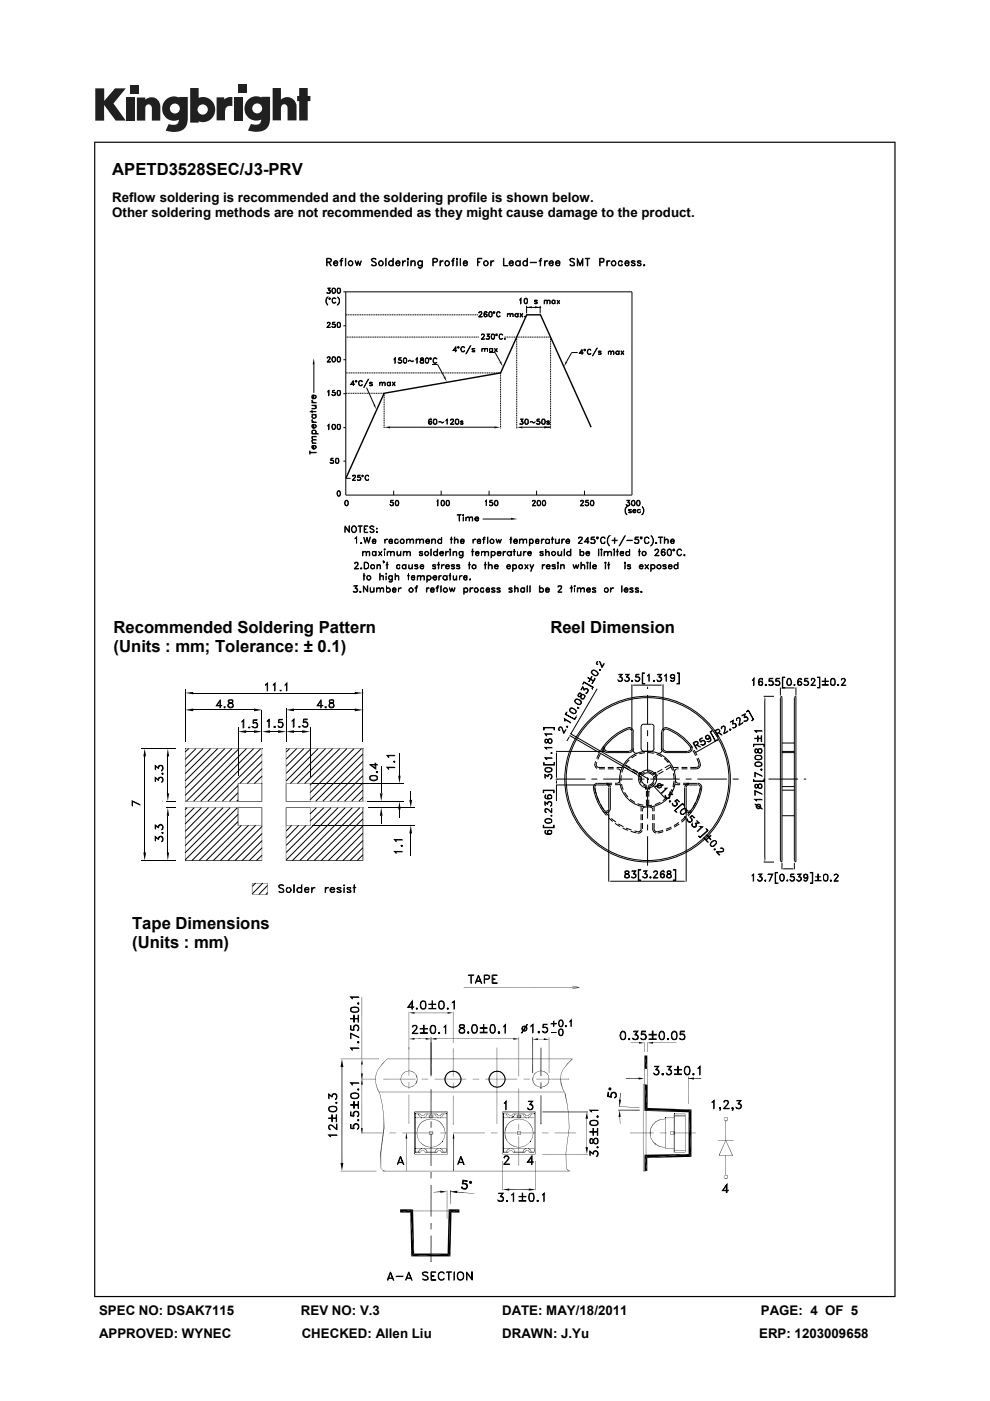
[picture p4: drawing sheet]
<svg xmlns="http://www.w3.org/2000/svg" width="210mm" height="297mm" viewBox="0 0 210 297" stroke-linecap="round" stroke-linejoin="round" font-family="sans-serif">
<defs><g id="words">
<g font-size="3.5">
<text x="23.8" y="37.1">APETD3528SEC/J3-PRV</text>
<text x="24.1" y="134.2">Recommended Soldering Pattern</text>
<text x="116.7" y="134.2">Reel Dimension</text>
<text x="24.1" y="138.2">(Units : mm; Tolerance: ± 0.1)</text>
<text x="28" y="197">Tape Dimensions</text>
<text x="28" y="201.1">(Units : mm)</text>
</g>
<g font-size="2.8">
<text x="23.8" y="42.8">Reflow soldering is recommended and the soldering profile is shown below.</text>
<text x="23.8" y="46">Other soldering methods are not recommended as they might cause damage to the product.</text>
<text x="21" y="278.7">SPEC NO: DSAK7115</text>
<text x="63.8" y="278.7">REV NO: V.3</text>
<text x="106.5" y="278.7">DATE: MAY/18/2011</text>
<text x="161.4" y="278.7">PAGE: 4 OF 5</text>
<text x="21" y="283.6">APPROVED: WYNEC</text>
<text x="64" y="283.6">CHECKED: Allen Liu</text>
<text x="106.5" y="283.6">DRAWN: J.Yu</text>
<text x="161" y="283.6">ERP: 1203009658</text>
</g>
</g></defs>
<g fill="#231f20">
<path d="M20.2 18.7h1.9v2.7l2.3-2.7h2.3l-2.6 3.2 2.6 3.7h-2.2l-2.4-3.3v3.3h-1.9z"/>
<path d="M26.7 20.7h1.8v4.9h-1.8z"/>
<path d="M49.6 20.7h1.8v4.9h-1.8z"/>
<path d="M27.6 18h1.8v1.8h-1.8z"/>
<path d="M50.6 17.9h1.8v1.8h-1.8z"/>
<path d="M29 20.7h1.8v.4a1.9 1.9 0 0 1 2.2-.3 1.9 1.9 0 0 1 1 2v2.8h-1.8v-2.7a.7 .7 0 0 0-.7-.8 .7 .7 0 0 0-.7 .8v2.7h-1.8z"/>
<path d="M45.9 20.6h1.7v.5a2.02 2.02 0 0 1 1.7-.5v1.9h-.2a1.12 1.12 0 0 0-1.4 1.3v1.7h-1.8z"/>
<path d="M57.8 18.7h1.8v2.4a1.98 1.98 0 0 1 2.2-.3 1.98 1.98 0 0 1 1.1 2v2.7h-1.9v-2.6a.7 .7 0 0 0-.7-.8 .7 .7 0 0 0-.7 .8v2.6h-1.8z"/>
<path d="M63.5 18.7h1.8v1.6h.5v1.1h-.5v4.1h-1.8v-4.1h-.5v-1.1h.5z"/>
<path d="M40.3 18.7v7.3h1.8v-.3a2.63 2.63 0 0 0 3.5-2.5 2.63 2.63 0 0 0-3.5-2.5v-2zM41.9 23.2a1.1 1.1 0 0 1 2.2 0 1.1 1.1 0 0 1-2.2 0z"/>
<path d="M35.3 21a2.56 2.56 0 0 0-.6 3.3 2.56 2.56 0 0 0 3.2 1.1 1.09 1.09 0 0 1-1.5 1.1l-.6-.2-.7 1.4a5.3 5.3 0 0 0 3.8-.2 2.69 2.69 0 0 0 .9-2.4v-4.5h-1.8v.1l-.8-.2a2.44 2.44 0 0 0-1.9 .5zM36 23a1.06 1.06 0 0 1 2.1 0 1.06 1.06 0 0 1-2.1 0z"/>
<path d="M52.8 21a2.56 2.56 0 0 0-.6 3.3 2.56 2.56 0 0 0 3.2 1 1.09 1.09 0 0 1-1.5 1.1l-.7-.1-.6 1.4a5.3 5.3 0 0 0 3.7-.3 2.69 2.69 0 0 0 1-2.3v-4.6h-1.8v.2l-.9-.3a2.44 2.44 0 0 0-1.8 .6zM53.5 23a1.06 1.06 0 0 1 2.1 0 1.06 1.06 0 0 1-2.1 0z"/>
</g>
<g fill="#000">
<path d="M66.6 75.9l.1 1.4h-.4zM105.9 76.8l.4-.2 .3 1.1zM111.7 65.2l1.1-.3v.4zM113.5 64.9l1.1 .3-1.1 .1zM120 76.6l.3 .2-.6 .9zM79.2 85.8l.3-.1 .3 1.1zM81.5 90.6l1.2-.2v.4zM94.1 80l.3-.2 .4 1.1zM104.8 90.4l1.3 .2-1.3 .2zM109.6 90.6l1.2-.2v.4zM115.4 90.4l1.4 .2-1.4 .2zM108.4 109.8l1.3 .2-1.3 .2z"/>
<path d="M39.3 150.5l1.7-.3v.6zM39.3 146.9l1.7-.2v.5zM50.5 155.1l1.7-.3v.6zM52.2 155.1l1.7 .1zM53.9 150.2l1.7 .3-1.7 .3zM53.9 154.8l1.7 .3-1.7 .3zM55.6 155.1l1.7-.3v.6zM57.3 155.1l1.7 .1zM59 154.8l1.7 .3-1.7 .3zM60.7 155.1l1.7-.3v.6zM60.7 150.5l1.7-.3v.6zM62.4 155.1l1.7 .1z"/>
<path d="M64.1 154.8l1.6 .3-1.6 .3zM75.2 150.2l1.8 .3-1.8 .3zM75.2 146.7l1.8 .2-1.8 .3zM118 159.3l.1 .3zM120.9 155.9l-.1 .4zM121.2 155.3l-.1 .3zM134 145.3h.3zM140.3 145.3h.3zM147.7 159.3l-.2 .3zM162.2 147.6l.2 .9h-.3zM165.5 145.9h.4zM168.5 145.9h.3z"/>
<path d="M30.7 158.7l.3 1.7h-.6zM35.6 158.7l.3 1.7h-.5zM35.4 168.2h.5l-.3 1.7zM35.6 171.2l.3 1.8h-.5zM80.9 171.2l.2 1.8h-.5zM80.6 168.2h.5l-.2 1.7zM80.8 173h.1v1.6h-.1zM84.7 169.9l.3 1.7h-.5zM84.5 164.5h.5l-.3 1.6zM84.7 171.6v1.7zM86.8 169.6h.6l-.3 1.6zM87.1 175l.3 1.7h-.6z"/>
<path d="M87 167.9h.2v1.7h-.2zM118 164.9v.3zM118 165.2l.1 .3zM118 166.1v.3zM138.3 166.2l.1 .2zM30.4 180.7h.6l-.3 1.8zM35.4 180.7h.5l-.3 1.8zM129.1 186.8l.4 .1zM145.2 186.8h.3zM162.1 182h.3l-.2 .8zM165.9 184.2l.2 .1zM168.2 184.2h.3z"/>
<path d="M86.8 214.7l1.1-.1v.4zM94.9 214.6l1.2 .1-1.2 .3zM121.4 209.1l1.5 .2zM121.4 209.6l1.4-.3zM121.4 209l1.5 .3-1.5-.2zM121.4 209.7l1.5-.3zM72.5 224.6l.3 1.6h-.6zM76.8 228.8l.1 1.2h-.3zM76.6 239.2h.3l-.1 1.2zM76.6 227.6h.3l-.1 1.2zM76.8 224.6l.1 1.1h-.3zM79.6 228.5l.1 1.2z"/>
<path d="M79.7 228.5l.1 1.2zM79.7 229.7l.3 1.2zM79.8 229.7l.2 1.2zM79.8 227.6l-.2 .9zM80 230.9l.1-.1 .4 1.1zM80.1 230.8l.5 1.1zM80.1 226.8l-.3 .8zM80.2 226.8l-.4 .8zM81.1 225.5v.1l-1 1.2zM80.5 231.9l.6 2.4zM81.1 225.6l-1 1.2zM80.6 231.9l.5 2.4z"/>
<path d="M82.1 224.5l-1 1zM81.1 225.5l1-.9-1 1zM84.9 228.8l.2 .7zM85 228.8l.1 .7zM85.1 228.1l-.2 .7zM85.1 229.5l.1-.1 .3 .6zM85.2 228.1l-.3 .7zM85.2 229.4l.3 .6zM85.5 227.5l-.4 .6zM85.5 230l.6 .4zM85.6 227.6l-.5 .5zM85.6 230l.5 .4z"/>
<path d="M85.5 227.5l.6-.4zM85.5 227.5l.6-.3zM86.1 230.3l.7 .3zM86.7 229.4l.1 1.4zM86.8 230.5l.7-.1zM86.1 227.1l.7-.1zM86.1 227.1h.7zM87.4 230.3l.6-.3zM86.8 227l.6 .2zM86.8 227l.7 .1zM86.8 220.3l1.1-.2v.3zM87.9 220.2h1.3z"/>
<path d="M87.9 220.3l1.3-.1zM88 230l.5-.5zM88.3 229.4l.2 .1-.5 .5zM87.5 227.1l.5 .5zM87.4 227.2l.6 .4zM88.5 228.8l-.2 .6zM88 227.5l.3 .6zM88.5 228.8v.7l-.2-.1zM88.3 228.1h.2v.7zM88 227.5l.5 .6h-.2zM88.5 228.1v.7zM89.4 228.7h1.4z"/>
<path d="M89.4 228.8l1.4-.1zM90.3 220.1l1.1 .2-1.1 .1zM88.8 220.3l1.6-.1zM88.8 220.2h1.6zM91.3 237.7l.2 1.4h-.2zM91.3 237.7h.2v1.4zM91.4 220.3l1.2-.2v.3zM94.3 228.8l.1 .7zM94.4 228.1h.1l-.2 .7zM94.4 228.8l.1 .6-.1 .1zM94.4 229.5l.1-.1 .4 .6zM94.5 228.1l-.2 .7z"/>
<path d="M94.5 229.4l.4 .6zM94.9 227.5l-.5 .6zM94.9 227.6l-.4 .5h-.1zM94.9 230l.5 .4zM94.9 230l.6 .3zM94.9 227.5l.6-.3zM95.4 230.4l.7 .2zM95.5 230.3l.6 .3zM96.1 229.6v1.4zM96.1 230.5l.7-.1zM96.1 230.5l.7-.2zM95.4 227.1l.7-.1z"/>
<path d="M95.4 227.1h.7zM96.8 230.3l.6-.3zM96.1 227l.7 .2zM97.7 229.4v.1l-.4 .5zM96.8 227.1l.5 .5zM97.3 230l.4-.5-.3 .5zM96.8 227.1l.6 .4zM97.8 228.8l-.1 .6zM97.4 227.5l.3 .6zM97.9 228.8l-.2 .7zM97.7 228.1l.1 .7zM97.7 228.1l.2 .7z"/>
<path d="M100.3 228.7h1.3zM100.3 228.8l1.3-.1zM103.6 228.8l.2 .7zM103.7 228.8l.1 .7zM103.8 228.1l-.2 .7zM103.8 229.5v-.1l.3 .6zM103.8 229.4l.3 .6zM104.1 227.5l-.3 .6zM104.1 230l.7 .4zM104.2 227.6l-.4 .5zM104.2 230l.6 .4zM104.1 227.5l.7-.4z"/>
<path d="M104.1 227.5l.7-.3zM104.8 230.3l.6 .3zM105.4 230.5l.7-.1zM104.8 227.1l.6-.1zM104.8 227.1h.6zM106.1 230.3l.6-.3zM105.4 227l.7 .2zM105.4 227l.7 .1zM107 229.4v.1l-.4 .5zM106.1 227.2v-.1l.5 .5zM106.6 230l.4-.5-.3 .5zM106.1 227.1l.6 .4-.1 .1z"/>
<path d="M107.1 228.8l-.1 .6zM106.7 227.5l.3 .6zM107.2 228.8l-.2 .7zM107 228.1l.1 .7zM107 228.1l.2 .7zM108.9 220.1l1.2 .2-1.2 .1zM110 238.3l.1 1.3zM111.1 228.7h1.3zM111.1 228.8l1.3-.1zM112.9 228.8h.2v.7zM113.1 228.1l-.2 .7zM113.1 228.8v.7z"/>
<path d="M113.1 229.5v-.1l.3 .6zM113.1 228.1v.7h-.2zM113.1 229.4l.3 .6zM113.4 227.5l-.3 .6zM113.4 230l.7 .4zM113.5 227.6l-.4 .5zM113.5 230l.6 .4zM113.4 227.5l.7-.4zM113.4 227.5l.7-.3zM114.1 230.3l.6 .3zM113 220.4l1.1-.3v.4zM114.7 229.5l.1 1.4h-.1z"/>
<path d="M114.7 230.5l.7-.1zM114.1 227.1l.6-.1zM114.1 227.1h.6zM114.7 229.5h.1v1.4zM115.3 220.1l1.2 .3-1.2 .1zM114.2 220.4l1.1-.1zM114.2 220.3h1.1zM115.3 230.3l.7-.3zM114.7 227l.6 .2zM114.7 227l.7 .1zM116.3 229.4l.1 .1-.4 .5zM115.3 227.2l.7 .4z"/>
<path d="M116 230l.4-.5-.4 .5zM115.4 227.1l.6 .4zM116.4 228.8l-.1 .6zM116 227.5l.3 .6zM116.5 228.8l-.1 .7zM116.3 228.1l.1 .7zM116 227.5l.4 .6zM116.4 228.1l.1 .7zM118.9 228.5v1.2zM118.9 228.5l.2 1.2h-.2zM118.9 229.7h.2l.2 1.2zM119 227.6l-.1 .9z"/>
<path d="M119.1 229.7l.2 1.2zM119.1 227.6l-.2 .9zM119.3 230.9l.1-.1 .4 1.1zM119.4 230.8l.5 1.1zM119.4 226.8l-.4 .8zM119.5 226.8l-.5 .8zM120.3 225.5l.1 .1-1 1.2zM119.8 231.9h.1l.4 2.4zM120.4 225.6l-1 1.2zM119.9 231.9l.5 2.4zM121.4 224.5v.1l-1.1 .9zM120.3 225.5l1.1-.9-1 1z"/>
<path d="M124.5 235.8l.2 1.4h-.5zM131.4 235.4l.3 1.4h-.5zM131.4 236.8l.1 1.5zM131.5 236.8l.1 1.5zM131.6 231.7l-.2 1.5zM131.7 231.7l-.3 1.5zM131.3 233.2h.4l-.3 1.4zM133.8 221.1l.5-.1zM133.8 221h.5zM135.5 228.4l1.1 .3-1.1 .2zM135.5 220.9l1.2 .2-1.2 .2zM134.3 221.1l1.2-.1z"/>
<path d="M134.3 221h1.2zM136.4 230h.6zM136.7 223.8l.6 2.8h-.6zM136.7 230l.7 4.9-.7 .6zM136.7 235.5l10-.3-.6 .6zM136.7 223.8h.6v2.8zM136.7 230h.7v4.9zM136.7 235.5l.7-.6 9.3 .3zM137.3 221.1l1.2-.2v.4zM146.1 235.8l.6 9.5-.6-.6zM146.1 235.8l.6-.6v10.1zM146.1 228.7l1.1-.3v.5z"/>
<path d="M72.2 246.6h.6l-.3 1.7zM80.8 247.7l.3 .4zM81.4 239.2h.1l-.5 2.8zM81 242h.1l-.4 2.4zM81.5 239.2l-.4 2.8h-.1zM81.1 248l.4 .3zM81.1 248l.5 .3zM81.1 242l-.3 2.4h-.1zM82.6 240.3l1.4-.1zM82.6 240.2h1.4zM86.2 240.3l.2 1.1h-.4zM84.9 257.1l2.7-.7-.6 .7z"/>
<path d="M84.9 256.4h2.7l-2.7 .7zM91.3 248.5l.2 1.4h-.2zM91.3 259.3l.2 1.4h-.2zM91.3 248.5h.2v1.4zM91.3 259.3h.2v1.4zM93.3 252.4l1.5 .3-1.4 .2zM92 252.7l1.3-.1v.1zM92 252.7h1.3zM93.4 240.3l1.3-.1zM93.4 240.2h1.3zM95.2 256.4l.3 10-.6-.6zM95.2 256.4l.6 .7-.3 9.3z"/>
<path d="M96.2 240.3l.2 1.1h-.4zM95.5 252.7l1.5-.3v.6zM95.8 257.1l1.6-.7v.7zM95.2 256.4h2.2l-1.6 .7zM97 252.7l1.4 .2zM104.1 240.3l1.4-.1zM104.1 240.2h1.4zM106.6 252.2l1.4-.2v.4zM112.1 252l1.5 .2-1.5 .2zM115 240.3l1.3-.1zM115 240.2h1.3zM120.1 247.7l.3 .4z"/>
<path d="M120.7 239.2l-.4 2.8zM120.8 239.2l-.5 2.8zM120.4 248.1l.4 .2zM120.5 248l.3 .3zM124.2 243.2h.5l-.2 1.5zM136.4 248.3h.6zM136.7 244.8l.6 3.5h-.6zM136.7 244.8l.6 .7v2.8zM140 240.3l1.4-.1zM140 240.2h1.4zM136.7 244.8l9.4-.1-8.8 .8zM137.3 245.5l8.8-.8 .6 .6z"/>
<path d="M87 257.1l.8 8.7-.6 .6zM87.6 256.4l.2 9.4-.8-8.7zM87.2 266.4l.6-.6h7.1zM87.2 266.4l7.7-.6 .6 .6z"/>
<path d="M20 30v245h169.9v-245zM20.2 30.3h169.5v244.5h-169.5z"/>
</g>
<g fill="none" stroke="#000" stroke-width=".21">
<path d="M69.4 55.5l.7-.1 .1-.4-.8-.2-.1 1.6v-1.6h.6l.4 .2a.46 .46 0 0 1-.4 .6h-.5M69.7 55.6l.6 .8-.5-.8M70.9 55.5l.1-.1a.36 .36 0 0 1 .4 0 .36 .36 0 0 1 .2 .4h-.8zM71 55.4l.3-.1 .3 .3v.2h-.8l.2 .4a.36 .36 0 0 0 .6-.2v.1a.53 .53 0 0 1-.8 .1 .53 .53 0 0 1 .2-.8zM72.1 55.3l.6 .1zM72.5 54.8l-.2 1.6v-1.4l.4-.2-.3 .1M73.3 54.8v1.6zM75.3 55.3l.4 .8 .3-.8 .3 .8 .3-.8-.3 1.1-.3-.9-.3 .9zM78.8 55a.6 .6 0 0 1 1 0l-.4-.2-.6 .2 .2 .4 .8 .4v.3a.6 .6 0 0 1-1 0l.3 .2 .7-.2v-.2l-.8-.5zM81.8 54.8l.1 1.6zM83.3 54.8l.1 1.6zM84.1 55.5l.1-.1a.36 .36 0 0 1 .4 0 .36 .36 0 0 1 .2 .4h-.8z"/>
<path d="M84.2 55.4l.3-.1 .4 .3v.2h-.9l.2 .4a.36 .36 0 0 0 .6-.2l.1 .1a.53 .53 0 0 1-.9 .1 .53 .53 0 0 1 .2-.8zM85.4 55.3v1.1zM85.5 55.5l.5-.2-.6 .5zM86.4 54.8h.1l.1 .1-.1 .1zM86.5 55.3v1.1zM86.5 54.8v.1zM87.1 55.3l.1 1.1zM87.6 55.3l.4 .1 .1 1-.2-1h-.3l-.4 .2zM89.5 55.3v1.3a.47 .47 0 0 1-.4 .3 .47 .47 0 0 1-.4-.3l.3 .2 .4-.1zM91.9 55.5l.7-.1 .1-.4-.2-.2h-.6l-.1 1.6v-1.6h.7l.3 .2-.2 .5-.7 .1M93.3 55.3l.1 1.1zM93.7 55.3l.3 .1h-.3l-.3 .4z"/>
<path d="M95.8 55.3l.5 .1zM96.1 54.8l-.1 1.6v-1.4l.4-.2-.3 .1M96.9 54.8h.1v.2zM96.9 55.3l.1 1.1zM96.9 54.8l.1 .1zM97.6 54.8v1.6M98.4 55.4h.4l.3 .4h-.8zM98.4 55.4l.4-.1 .4 .3v.2h-.9l.1 .4 .4 .1 .3-.3 .1 .1a.55 .55 0 0 1-.9 .1 .55 .55 0 0 1 .1-.8zM101.3 54.8h.9h-.8v1.6zM101.4 55.5l.4 .1h-.4M104.1 55.3l.1 1.1zM104.2 55.5l.6-.2-.6 .5z"/>
<path d="M106.8 54.8l.1 1.5 .8 .1h-.9zM108.1 55.5l.1-.1a.36 .36 0 0 1 .4 0 .36 .36 0 0 1 .2 .4h-.7zM108.2 55.4l.4-.1 .3 .3v.2h-.8l.1 .4a.36 .36 0 0 0 .6-.2l.1 .1a.53 .53 0 0 1-.8 .1 .53 .53 0 0 1 .1-.8zM109.4 55.5l.3-.2h.3l.3 .2-.3-.1a.48 .48 0 0 0-.6 .4 .48 .48 0 0 0 .6 .5l.3-.2-.3 .3a.56 .56 0 0 1-.6-.3 .56 .56 0 0 1 0-.6zM110.3 55.3v1.1zM111.1 55.4l.2-.1 .5 .2-.3-.1a.48 .48 0 0 0-.6 .4 .48 .48 0 0 0 .6 .5l.3-.2-.5 .3a.62 .62 0 0 1-.2-1zM111.8 54.8l.1 1.6zM112.5 55.6l1.3 .1zM114.3 55.3l.5 .1zM114.7 54.8l-.1 1.6v-1.4l.3-.2-.2 .1M115.5 55.3l.1 1.1zM115.8 55.4h.4a.46 .46 0 0 0-.6 .4z"/>
<path d="M116.6 55.5l.5-.1 .2 .4h-.8zM116.7 55.4l.2-.1a.44 .44 0 0 1 .5 .5l-.9 .1a.46 .46 0 0 0 .6 .4l.2-.3 .1 .1-.3 .3a.56 .56 0 0 1-.6-.4 .56 .56 0 0 1 .2-.6zM117.9 55.8v.1a.47 .47 0 0 0 .3 .4 .47 .47 0 0 0 .4-.1l.1-.2-.1 .3a.52 .52 0 0 1-.7-.2zM118 55.5l.5-.1 .2 .4h-.8zM118 55.4h.6l.1 .4h-.8zM120.8 55a.6 .6 0 0 1 1.1 0l-.4-.2-.6 .2 .2 .4 .6 .2 .2 .5a.6 .6 0 0 1-1.1 0l.4 .2 .6-.1v-.4l-.7-.4zM122.4 54.8l.6 1.3 .6-1.3v1.6l-.1-1.3-.5 1.3-.5-1.3-.1 1.3zM124.1 54.8h1zM124.6 54.8v1.6v-1.6M127.3 55.5l.7-.1v-.5l-.7-.1-.1 1.6v-1.6h.8v.7l-.7 .1M128.7 55.3l.1 1.1zM129 55.4h.4a.46 .46 0 0 0-.6 .4z"/>
<path d="M131.3 55.4l.2-.1 .4 .1v.2v-.2a.48 .48 0 0 0-.6 .1 .48 .48 0 0 0 0 .6 .48 .48 0 0 0 .6 .1v-.2v.3l-.4 .1a.62 .62 0 0 1-.2-1zM132.7 55.4h.4l.3 .4h-.8zM132.7 55.4l.4-.1 .4 .3v.2h-.9l.1 .4 .4 .1 .3-.3 .1 .1a.55 .55 0 0 1-.9 .1 .55 .55 0 0 1 .1-.8zM134 56.2h.6M134 55.4h.6M134 55.6l.7 .4-.1 .3h-.6l-.1-.2 .1 .2M134 55.4v.3M134.6 55.9v.4M134.6 55.4l.1 .1a.47 .47 0 0 0-.4-.2 .47 .47 0 0 0-.4 .2l.1 .2 .6 .3M135.2 56.2h.7M135.2 55.4h.7M135.2 55.6l.6 .2 .2 .3a.46 .46 0 0 1-.4 .3 .46 .46 0 0 1-.5-.3l.2 .2"/>
<path d="M135.3 55.4v.3M135.8 55.9v.4M135.8 55.4l.2 .1a.46 .46 0 0 0-.4-.3 .46 .46 0 0 0-.5 .3l.1 .2 .7 .3M136.6 56.1l.2 .1-.1 .2zM136.6 56.2l.1 .1zM66.6 77.3v6M69.4 62l.1 .1M69.4 76.7l.7 .1h-.7M69.4 63.1l.1-.1-.3 .4v.8l.2 .5a1.3 1.3 0 0 1 0-1.6zM69.4 68.4l.4-.1 .2 .3-.6 .8h.7h-.7l.6-.7v-.3h-.5l-.1 .2zM69.5 75.7h.5v.3l-.6 .8 .6-.7v-.3l-.2-.1-.4 .2zM69.7 61.5h.3a.38 .38 0 0 1-.1 .6 .38 .38 0 0 1-.5-.1v.1h.6v-.1"/>
<path d="M69.7 61.5l.3-.4h-.6h.6l-.4 .4 .4 .3M69.8 61.5l.2 .3-.2 .3M69.8 63.2h.2v.2l-.1 .1zM69.8 63.3h.2zM70.5 69.3l.1 .1M70.5 63.4l.3-.3 .4 .3-.1-.2h-.5a.69 .69 0 0 0 0 1h.4l.2-.2-.1 .2h-.5l-.1-.2zM70.5 61.2h.5M70.5 61.1h.5l.1 .2v.7l-.1 .1a.56 .56 0 0 1-.6-.3 .56 .56 0 0 1 .1-.7zM70.5 75.8h.5M70.5 75.7h.5l.1 .1v.7l-.1 .2a.56 .56 0 0 1-.6-.3 .56 .56 0 0 1 .1-.7zM70.6 61.1l-.1 .4 .1 .6M70.6 75.7l-.1 .4 .1 .6"/>
<path d="M70.9 68.7a.35 .35 0 0 1 .3 .4 .35 .35 0 0 1-.3 .3M71 61.1l.1 .4v.5l-.1 .1h-.5M71 75.7l.1 .4v.4l-.1 .2h-.5M71.1 69l-.3-.3-.3 .1v-.5h.6l-.6 .1v.3l.6 .1v.5l-.6 .1-.1-.2 .4 .2 .3-.2M71.6 63l.4 .4v.8l-.4 .5a1.05 1.05 0 0 0 0-1.7zM71.6 69.3h.5M71.6 62.1h.5M71.6 68.4a.56 .56 0 0 1 .7 .3 .56 .56 0 0 1-.2 .7h-.5v-.2l-.1-.4zM71.6 61.1a.57 .57 0 0 1 .7 .4 .57 .57 0 0 1-.4 .7l-.3-.1-.1-.4zM71.6 61.2h.5M71.6 68.4h.5M71.6 76.7h.5"/>
<path d="M71.6 75.7a.57 .57 0 0 1 .7 .4 .57 .57 0 0 1-.4 .7l-.3-.1-.1-.4zM71.6 75.8h.5M71.7 68.4l-.1 .2v.6l.1 .2M71.7 61.1l-.1 .2v.7l.1 .1M71.7 75.7l-.1 .1v.7l.1 .2M72 68.4l.2 .2v.6l-.2 .2M72 61.1l.2 .2v.7l-.2 .1M72 75.7l.2 .1v.7l-.2 .2M72.8 76.3h.5M72.8 69.1h.5M73.3 61.9v43.1h60.7v-43.1h-61.2M83.6 76.1l.2-.3v1.2v-1z"/>
<path d="M84.5 76.9h.2M84.9 76.4l.3 .2-.3 .3M85.2 76.5l-.2-.1h-.5l.1-.6h.5l-.5 .1v.5l.3-.1 .3 .1v.5l-.3 .1-.4-.1-.1-.1 .2 .1h.4l.2-.1M85.7 76.9h.4M85.7 75.9a.57 .57 0 0 1 .7 .5 .57 .57 0 0 1-.4 .6l-.3-.1-.2-.4zM85.7 76h.4M85.8 75.9l-.2 .2v.7l.2 .1M86 75.9l.2 .2v.7l-.2 .1M86.7 76.4h.3l.2 .2h.4v-.2v.2l-.2 .1-.3-.3-.5 .2zM88.2 76.1l.3-.3v1.2l-.1-1zM89.2 76l.1 .4 .6 .2-.1 .3h-.5l-.1-.3 .1-.2h.4l.2-.4-.3-.2zM89.2 76.9h.1"/>
<path d="M89.3 75.9v.4l.6 .2v.4a.39 .39 0 0 1-.6 .1 .39 .39 0 0 1 0-.6l.5-.2-.1-.3M89.3 76h.5M89.9 76.9h-.2M90.4 75.9a.57 .57 0 0 1 .6 .5 .57 .57 0 0 1-.4 .6l-.2-.1-.2-.4zM90.4 76h.4M90.4 76.9h.4M90.4 75.9l-.1 .2v.7l.1 .1M90.7 75.9l.2 .2v.7l-.2 .1M91.1 76l.2-.2 .2 .1v.3h-.3zM91.2 75.9l.3 .1-.2 .2zM91.6 77.3h1.2l1.5 2.6M92.1 75.8h.3l.2 .4-.2-.3h-.3a.7 .7 0 0 0 0 1h.5l-.5 .1-.2-.2v-.6z"/>
<path d="M96.7 73.5l-.1 1.1v-1l-.5 .7h.8h-.8zM97 73.6l.2-.1 .2 .1-.2 .2zM97.1 73.6h.2v.1h-.2zM97.8 73.7l.3-.2h.2l.3 .2-.2-.1h-.4a.7 .7 0 0 0 .1 1h.2l.3-.3-.2 .3h-.4l-.3-.4zM99.8 73.3l-1 1.7zM100.2 74.1l.5 .2v.3h-.5l-.1-.2 .1 .2M100.2 73.9v.3M100.2 74.5h.5M100.2 74h.5M100.6 73.9l.1 .1M100.6 74.3v.3M100.7 74h-.6l.6 .3"/>
<path d="M101.5 67.1l.8 .1h-.8M101.7 66.1h.4l.1 .3-.7 .8 .6-.7v-.3l-.1-.1-.5 .3zM102.1 71.9l.7 .1h-.8l.7-.9-.2-.3h-.2l-.2 .3v-.2l.5-.1 .1 .5-.6 .7M102.2 74.1l.2-.2h.4v.7v-.5l-.2-.2zM102.2 73.9v.7M102.7 66.8l.1-.2h.3l.2 .2M102.7 67l.1 .1h.3l.2-.1M102.8 66.2h.4M102.8 74.1l.2-.2h.4v.7v-.5l-.2-.2zM102.9 66.6l-.2 .3M102.9 66.1l-.2 .2v.7l.2 .1M103.1 66.6l.2 .3-.2 .2"/>
<path d="M103.1 66.1l.2 .2-.1-.2h-.4l-.1 .2a.64 .64 0 0 0 .1 .8l.2 .1 .3-.2v-.3l-.3-.2-.3 .2M103.1 71.8l.2 .1M103.6 71.3l.2 .2-.2 .4M103.7 74.7h1.3l1.1 2M103.8 66.1h.3a.59 .59 0 0 1 .3 .6 .59 .59 0 0 1-.4 .5l-.3-.2-.1-.3zM103.8 66.2h.4M103.8 67.1h.4M103.8 71.5l-.4-.2 .4-.5h-.6h.5l-.3 .5h.3l.1 .5-.2 .2-.5-.1v-.2l.1 .2h.5l.1-.2M103.8 74h.6l-.3-.1-.3 .3 .3 .4 .3-.2-.1 .2h-.3l-.2-.2zM103.9 66.1l-.2 .2v.7l.2 .1M104.2 66.1l.1 .2v.7l-.1 .1M104.3 70.8a.57 .57 0 0 1 .7 .5 .57 .57 0 0 1-.4 .7l-.3-.1-.1-.5z"/>
<path d="M104.3 70.9h.5M104.4 70.8l-.2 .5 .2 .6M104.4 73.9l.1 .7zM104.7 66.1h.2v.3h-.1l-.2-.1zM104.7 66.2l.1-.1 .1 .2-.2 .1zM104.8 70.8v.9v.2h-.5M104.8 73.9l.7 .7zM105.2 70.8h.2v.3h-.2zM105.2 71l.1-.2 .1 .2zM105.4 73.9l-.6 .7zM105.5 66.1h.4l.2 .3-.2-.3h-.3a.7 .7 0 0 0-.1 1h.4l.2-.1-.2 .2h-.3l-.3-.2v-.6zM106 70.8h.4l.2 .2-.2-.2-.4 .1v1h.4l.2-.2a.39 .39 0 0 1-.4 .2 .39 .39 0 0 1-.3-.4z"/>
<path d="M107 71.8l.2 .1-.2 .1zM107 71.9h.1M107.6 66.7l.5-.3 .1 .8v-.5l-.1-.2zM107.6 66.4v.8M108.2 66.7l.4-.3 .2 .1v.7v-.5l-.2-.2zM109.2 66.6l.3-.2 .3 .2a.34 .34 0 0 0-.5 0 .34 .34 0 0 0 .1 .5l.4-.1-.1 .2-.5-.2zM109.8 66.4l.1 .8zM110.3 63.5l.2-.3v1.2l-.1-1zM110.3 66.4l.6 .8zM110.8 66.4l-.5 .8zM111.2 63.5l.2-.3 .4 .1v1l-.4 .1-.2-.2zM111.3 67.1l.1-.1v.2z"/>
<path d="M111.4 63.4h.4M111.4 63.3l-.2 .4 .2 .6M111.4 64.2h.4M111.4 67.1h.1M111.7 63.3l.2 .4-.2 .6M111.7 65.2h2.9M111.7 64.8v1.6M113.4 64.2l.1 .1M113.4 63.8l.6 .4-.3 .2-.3-.2M113.4 64.2h.5M113.4 63.7h.5M113.5 63.7v.2"/>
<path d="M113.8 63.7l.2 .1-.1-.1h-.5v.2l.5 .2M113.8 64.1v.2M114.6 65.2h.1M114.6 64.8v1.6M115.4 63.7l.1 .7zM115.5 63.8l.2-.1h.3l.1 .7-.1-.7h-.2zM116.1 63.8l.2-.1h.3l.1 .7-.1-.7h-.3zM117.2 63.7h.4l.1 .1-.3-.1-.3 .1v.4h.6l-.3 .2-.4-.3zM117.7 63.7v.7M118.1 63.7l.6 .7zM118.7 63.7l-.6 .7zM122.5 74.7h-1.2l-1.1 2"/>
<path d="M123 74.8l.7 .1h-.8l.6-.8v1.1M123.5 74.2l-.5 .7M123.9 74.1h.2l.1 .1-.1 .2-.2-.1zM123.9 74.2l.2-.1v.1v.1zM124.8 74.1h.4l.1 .2-.4-.2-.3 .2v.6l.2 .2h.4l.1-.2a.39 .39 0 0 1-.4 .3 .39 .39 0 0 1-.3-.5zM126.6 73.8l-.9 1.7zM126.9 74.5h.5l.1 .1-.2-.2-.4 .1v.2l.5 .2M126.9 74.7l.6 .3-.2 .2-.4-.2 .1 .1M127 74.5v.2M127.4 74.8v.3h-.5M129 74.7l.5-.3 .1 .3v.5v-.7h-.4zM129 74.4v.8"/>
<path d="M129.6 74.7l.5-.3 .1 .3v.5l-.1-.7h-.3zM130.7 74.5v.6l.5-.1-.1 .2a.38 .38 0 0 1-.5-.2 .38 .38 0 0 1 .1-.5 .38 .38 0 0 1 .5 .1zM131.2 74.4l.1 .8zM131.7 74.4l.7 .8zM132.3 74.4l-.6 .8zM65.7 87.3h1.4M65.7 95.9l1.4 .1h-1.4M65.7 95.6v.7M66.1 89.5l1 .1zM66.1 87.9l1 .1zM66.1 87l.1 .5zM66.1 85.9l1 .1z"/>
<path d="M66.1 85.3l1 .1zM66.1 89l.1 .3 .3 .2M66.1 84.8l.1 .4 .3 .1M66.1 91.9l1.4 .1zM66.1 94h1M66.1 92.7l.3-.2h.7l-.9 .1v.4l.2 .2zM66.2 90.2l.3-.1v.6l-.3-.1zM66.2 83.9l.3-.1v.7l-.3-.1zM66.2 93.3l.9-.1-.9 .2 .2 .6-.3-.4zM66.2 94.6l.3-.1v.6l-.3-.1zM66.3 91.2l.6 .1 .2 .2-.1 .3-.2 .1 .2-.2-.2-.4h-.5v.6l-.2-.4zM66.3 88v.6l.6-.1 .1-.3-.2-.2 .3 .2-.1 .3-.3 .2-.4-.1-.2-.2z"/>
<path d="M66.5 90.7a.4 .4 0 0 0 .4-.1 .4 .4 0 0 0 0-.4l-.2-.1 .1-.1 .3 .2v.3l-.3 .2h-.5l-.2-.2 .1-.4 .4-.1v.7M66.5 84.5l.4-.1a.36 .36 0 0 0-.2-.6l.3 .1 .1 .3a.51 .51 0 0 1-.5 .3 .51 .51 0 0 1-.5-.2l.1-.5h.4v.7M66.5 95.1l.5-.2-.3-.4 .4 .2-.3 .4a.47 .47 0 0 1-.5-.1 .47 .47 0 0 1-.1-.5h.4v.6M66.7 86l.4 .3v.2l-1 .2 .9-.3zM69.5 83l.3-.2v1.1l-.1-1zM69.5 90.2l.3-.2v1.1l-.1-1zM70.1 98.1l.2 .1M70.2 97.2v.4a.4 .4 0 0 1 .6 .2 .4 .4 0 0 1-.2 .5 .4 .4 0 0 1-.6-.2h.1M70.2 97.2l-.1 .5 .4-.1 .2 .2M70.2 97.2h.5M70.5 83.7l.1 .1M70.5 97.6l.2 .1v.4l-.2 .1"/>
<path d="M70.5 90.1h.5M70.5 82.8v.4l.3-.1 .3 .2v.4l-.3 .2-.3-.1-.1-.2 .1 .2h.5l.1-.2M70.5 82.8v.4h.5l.1 .2M70.5 82.8h.6M70.5 90h.5l.1 .2v.6l-.1 .2a.56 .56 0 0 1-.6-.3 .56 .56 0 0 1 .1-.7zM70.6 90l-.1 .4 .1 .6M70.7 98l-.1 .2-.5-.1M70.9 83.2l.2 .3-.2 .3M71 90l.1 .4v.4l-.1 .2h-.5M71.3 97.2h.3a.59 .59 0 0 1 .3 .6 .59 .59 0 0 1-.4 .5l-.3-.2-.1-.3zM71.3 97.2l-.1 .9 .5 .1M71.3 97.3h.4"/>
<path d="M71.6 91h.5M71.6 83.8h.5M71.6 90a.57 .57 0 0 1 .7 .4 .57 .57 0 0 1-.4 .7l-.3-.1-.1-.4zM71.6 82.8a.57 .57 0 0 1 .7 .4 .57 .57 0 0 1-.4 .7l-.3-.1-.1-.4zM71.6 90.1h.5M71.6 82.9h.5M71.6 97.2l.2 .5-.2 .5M71.7 90l-.1 .2v.6l.1 .2M71.7 82.8l-.1 .2v.6l.1 .2M72 90l.2 .2v.6l-.2 .2M72 82.8l.2 .2v.6l-.2 .2M72.8 90.7h.5"/>
<path d="M72.8 83.5h.5M72.8 97.8h.5M74.4 81.4l.8 .1h-.8l.6-.8v1.1M75 80.8l-.6 .7M75.4 80.8h.2v.1zM75.4 80.8l.1-.1 .2 .1-.2 .2zM76.1 80.8l.5-.1 .3 .2-.2-.1h-.4l-.2 .1v.6l.3 .3 .5-.3-.2 .3h-.4l-.2-.2zM77.7 82.2l1.7 3.5M78.1 80.4l-.9 1.8zM78.4 81.3l.6 .3-.1 .2h-.5v-.2l.1 .2M78.4 81.7h.5M78.4 81.2h.5"/>
<path d="M78.5 81.1v.2M78.9 81.4v.4M78.9 81.1l.1 .1-.2-.2-.4 .1v.2l.5 .2M80.5 81.3l.5-.3 .1 .3v.5l-.1-.7zM80.5 81v.8M81.1 81.3l.5-.3 .1 .3v.5l-.1-.7zM82.2 81.1l.4-.1 .1 .2a.35 .35 0 0 0-.5 .1 .35 .35 0 0 0 .4 .5l.1-.2v.2h-.5zM82.7 90.6h22.1M82.7 81l.1 .8zM83.2 81l.6 .8zM83.8 81l-.6 .8zM91 89.6v-.2h.5v.2"/>
<path d="M91 89.7v.2h.5v-.2M91 89h.5M91.1 88.9l-.1 .7 .2 .3M91.2 89.4l-.2 .2M91.3 89.4l.2 .2-.2 .3M91.5 88.9v.2zM91.5 88.9h-.5v.2a.64 .64 0 0 0 0 .8 .35 .35 0 0 0 .5 0 .35 .35 0 0 0 0-.5 .35 .35 0 0 0-.5 0v.1M92.1 88.9h.4l.1 .2v.7l-.3 .2-.3-.2-.1-.3zM92.1 89h.4M92.1 88.9l-.1 .5 .1 .5M92.5 88.9l.1 .5v.4l-.5 .1M93.1 89.5l.4-.1 .2 .2 .4-.1-.2 .1h-.2l-.3-.2z"/>
<path d="M94.6 89.1l.2-.2v1.1v-1zM95.5 89.9l.8 .1h-.8M95.7 88.9h.4l.1 .3-.7 .8 .6-.7-.1-.4h-.2l-.3 .2zM96.7 88.9h.4l.2 .2v.7l-.3 .2-.4-.2-.1-.4zM96.7 89h.4M96.8 88.9l-.2 .5 .2 .5M97.1 88.9l.2 .5-.1 .4-.5 .1M97.7 89.3v.2l.5 .3-.1 .2-.4-.1-.1-.1 .5 .1v-.3M97.7 89.4h.4M98.1 89.3l.1 .1-.3-.2-.3 .2 .5 .3M110.3 89.8l.1 .1M110.3 88.9h.6l-.4 .5 .3-.5z"/>
<path d="M110.5 89.3l.4 .2v.3l-.2 .2-.4-.2M110.5 89.4h.3l.1 .2M110.7 89.4l.2 .2-.2 .3M110.8 90.6h6M110.9 89.7l-.1 .2-.5-.1M111.4 88.9h.5l.1 .2v.7l-.3 .2-.3-.2-.1-.3zM111.4 89h.5M111.5 88.9l-.1 .5 .1 .5M111.9 88.9l.1 .5-.1 .4-.5 .1M112.5 89.5l.4-.1 .2 .2 .4-.1a.45 .45 0 0 1-.8-.1zM113.9 89.8l.2 .1M114 88.9l-.1 .4a.41 .41 0 0 1 .6 .1 .41 .41 0 0 1-.1 .6 .41 .41 0 0 1-.6-.2h.1"/>
<path d="M114.3 89.3l.2 .1v.4l-.2 .1M114.5 88.9h-.6v.5l.3-.1 .3 .2M114.5 89.7l-.1 .2-.5-.1M114.9 89.1l.4-.2a.58 .58 0 0 1 .4 .6 .58 .58 0 0 1-.5 .5l-.3-.2zM115.1 89h.4M115.1 88.9l-.2 .5 .1 .4 .5 .1M115.4 88.9l.2 .5-.2 .5M116 89.5l.5 .1v.3l-.3 .1-.3-.2 .2 .1M116 89.4h.5M116 89.9h.5M116.1 89.3v.2M116.4 89.3l.1 .1"/>
<path d="M116.4 89.6v.3M116.5 89.4l-.1-.2-.5 .2 .6 .3M71.6 104.1a.57 .57 0 0 1 .7 .5 .57 .57 0 0 1-.4 .6l-.3-.1-.1-.4zM71.6 104.1v1M71.6 105.1h.5M71.6 104.2h.5M72 104.1l.2 .4-.2 .6M73.2 111.7l.9 1.2v-1.4l-.1 1.2-.8-1.2v1.4M73.3 106.2h.4l.1 .1v.4l-.1 .5M73.3 107.1h.4M73.3 106.2l.3-.1 .2 .2v.7l-.2 .3-.3-.1-.2-.5zM73.3 101.4h1.1"/>
<path d="M73.3 106.2l-.1 .4 .1 .6M74.8 101h.1M74.8 101.8l.6-.6v-.4l-.2-.1-.4 .1v.2l.1-.2h.4l.1 .3-.7 .7h.8M74.8 111.6a.67 .67 0 0 1 .8 .6 .67 .67 0 0 1-.8 .6 .9 .9 0 0 1 0-1.2zM74.8 111.7h.6l.1 .5-.2 .6h-.5l-.1-.3zM75.3 114.1l.3-.2v1.3v-1.3zM75.8 101.7l.2 .1M76 111.5l.8 .1zM76.2 101.2l.3 .2-.3 .4M76.4 111.6v1.3M76.5 101.6a.37 .37 0 0 1-.3 .2 .37 .37 0 0 1-.4-.1M76.5 101.4l-.3-.2h-.4l.1-.5h.5l-.4 .1-.1 .4h.5l.2 .4-.2 .2h-.5l-.1-.1"/>
<path d="M76.6 115l.1 .2h-.1zM76.6 115.1v.1zM76.7 100.9l.2-.2 .2 .2-.2 .2zM76.8 100.8h.2v.2h-.2zM76.9 116.9l.1 .9zM77 117.2a.45 .45 0 0 1 .7-.2v.8l-.1-.8h-.4zM77.2 113.9l.3 1.1 .3-1.1 .4 1.1 .4-1.1-.4 1.3-.4-1.2-.3 1.2zM77.2 111.5h.8l-.7 .1v1.2l.7 .1h-.8zM77.2 119.2h.5l.5 .3-.1 1-.9 .1zM77.3 112.2h.4h-.4M77.3 119.3h.4a.67 .67 0 0 1 .5 .6 .67 .67 0 0 1-.5 .6h-.4zM77.5 101l.2-.3h.3l.3 .3-.2-.2h-.4a.7 .7 0 0 0 0 1h.3l.3-.2-.2 .2h-.4l-.3-.4z"/>
<path d="M77.7 117.2l.3-.3h.3l.1 .3v.6l-.1-.8h-.4zM78.4 111.7a.54 .54 0 0 1 1 0l-.6-.1-.3 .3 .9 .6a.49 .49 0 0 1-.4 .4 .49 .49 0 0 1-.6-.2l.4 .1 .5-.1-.1-.4-.6-.2zM78.7 119.9l.2-.2 .5 .2v.6l-.3 .1-.3-.1-.2-.3zM79 117.1l.2-.2 .5 .2h-.7v.5l.3 .2 .4-.2-.1 .2h-.4l-.2-.1zM79 114.7l.1 .4a.36 .36 0 0 0 .6-.1l-.1 .2h-.5l-.2-.3 .2-.5 .3-.1 .3 .1v.4h-.7M79.1 114.4h.3l.3 .3h-.7zM79.7 116.9l.1 .9zM79.9 112l.1 .1-.1 .1zM79.9 112.1h.1M79.9 112.7l.1 .1-.1 .1zM79.9 112.8h.1M79.9 119.7l.1 .9z"/>
<path d="M80 120l.5-.3 .2 .3v.6l-.1-.7-.2-.1zM80.3 116.9l.7 .9zM81 116.9l-.7 .9zM81.3 119l.1 .1zM81.4 119.2h.1M81.4 119.4l.1-.3-.2 .1v-.3l.2 .1-.2 .4M81.5 116.5h.1v.2zM81.6 116.5h.1M81.6 116.4h.1M81.6 116.9v.9M81.6 114.3v.9M81.9 119.7l.4 .1z"/>
<path d="M82 114.3l.2 .1h-.2l-.4 .3zM82.1 119.2v1.4zM82.1 117.2l.6-.3 .2 .3v.6l-.1-.8zM82.1 116.9v.9M82.6 114.7l.1 .4 .3 .1 .2-.2v.2h-.5l-.2-.3 .2-.5h.5v.4h-.6M82.7 114.4h.5v.3h-.6zM82.8 107.1l.2 .1M82.9 117.2a.45 .45 0 0 1 .7-.2l.1 .8-.2-.8h-.4zM83.2 106.5l.2 .2v.4l-.2 .1M83.4 106.7a.36 .36 0 0 0-.6-.1v-.5h.6l-.5 .1-.1 .3h.5a.41 .41 0 0 1 .1 .6 .41 .41 0 0 1-.7-.1l.1 .1a.36 .36 0 0 0 .6-.2M83.5 104v1M83.8 114.4a.36 .36 0 0 1 .6 .1 .39 .39 0 0 0-.5 0 .39 .39 0 0 0-.1 .5 .39 .39 0 0 0 .5 .1l.1-.1-.1 .2h-.5l-.1-.3z"/>
<path d="M84 106.2a.57 .57 0 0 1 .7 .4 .57 .57 0 0 1-.4 .7l-.3-.1-.2-.5zM84 107.1h.4M84.2 119.9v.6h.7l-.3 .1a.46 .46 0 0 1-.5-.5 .46 .46 0 0 1 .7-.3v.2l-.2-.2zM84.2 116.9l.1 .7 .1 .2 .5-.2-.3 .2h-.3l-.1-.2zM84.3 106.2l.2 .4-.2 .6M84.4 106.2h-.4l-.1 .1 .1 .9M84.9 114.5l.3-.2h.2l.3 .2v.5l-.2 .2h-.4a.45 .45 0 0 1-.2-.7zM84.9 116.9l.1 .9zM85.5 116.9l.1 .9zM85.6 117.2a.45 .45 0 0 1 .7-.2v.8l-.1-.8h-.4zM86 119.7l.1 .9zM86.2 114.3l.1 .9z"/>
<path d="M86.3 114.5a.45 .45 0 0 1 .7-.1v.8v-.7l-.3-.1zM86.3 117.2l.6-.3 .2 .3v.6l-.2-.8zM86.7 119.7l.1 .8h.3l.3-.1a.45 .45 0 0 1-.7 .1zM87 114.5l.6-.2 .1 .2v.7l-.1-.8h-.3zM87.4 119.7l.1 .9zM88 120l.5 .1 .2 .3-.3 .2-.4-.1M88 119.9h.6M88.1 119.8v.2M88.2 114.3l.1 .9zM88.3 114.5l.6-.2 .2 .2v.7l-.1-.7-.2-.1zM88.6 119.8l.1 .1-.3-.2-.4 .1v.2l.6 .3M89 117.2l.7 .4-.3 .2h-.2l-.3-.2 .2 .2"/>
<path d="M89 117h.6M89 117.7h.6M89.1 114.5a.45 .45 0 0 1 .7-.1l.1 .8-.2-.8h-.3zM89.1 117v.2M89.2 119.9l.2-.2 .5 .2v.2h-.7l.1 .4h.3l.3-.1-.1 .1-.4 .1-.2-.1zM89.3 119.9l.3-.1 .3 .3h-.7zM89.5 117l.2 .1-.3-.2-.5 .2 .7 .4M89.5 117.4v.4M90.1 117.1a.46 .46 0 0 1 .6-.1 .46 .46 0 0 1 .2 .6l-.3 .2h-.2l-.3-.2zM90.4 114.7l.2 .5 .4-.2h.1l-.1 .2h-.5a.45 .45 0 0 1-.1-.7l.2-.2a.44 .44 0 0 1 .5 .5h-.7M90.4 114.5l.4-.1 .2 .3h-.6zM91.4 116.4l.1 1.4z"/>
<path d="M91.5 114.3l.1 .9zM91.6 114.5a.45 .45 0 0 1 .7-.1l.1 .8-.2-.8h-.2zM91.8 119.9h.6M91.8 120l.6 .2v.3l-.4 .1-.3-.1h.1M91.8 119.8v.2M92 117.1l.3-.2 .3 .1 .1 .1-.6-.1-.1 .4 .3 .4 .4-.2a.36 .36 0 0 1-.6 .2l-.1-.2zM92.3 119.8l.1 .1M92.4 119.9l-.3-.2-.4 .2 .2 .2 .5 .2M92.6 106.3l.3-.2v1.2l-.1-1.1zM92.7 119.7l.5 .1zM92.7 116.4l.1 1.4zM92.9 114.5l.3-.2 .5 .2-.4-.1h-.2l-.2 .3 .2 .4 .2 .1 .4-.2-.2 .2h-.4a.45 .45 0 0 1-.2-.7z"/>
<path d="M93 119.2l.1 1.4zM93.3 117.2a.39 .39 0 0 0 .2 .5 .39 .39 0 0 0 .5-.1l-.2 .2h-.2l-.3-.2a.43 .43 0 0 1 .2-.7 .43 .43 0 0 1 .6 .4h-.8M93.5 117h.4l.1 .2h-.7zM93.6 104v1M93.7 106.2l.3-.1 .3 .2-.1 .7-.2 .3-.4-.3zM93.7 107.1h.4M93.7 106.2h.4l.1 .1 .1 .4-.2 .5M93.7 119.7v.9M93.7 113.9v1.3M93.7 106.2l-.1 .4 .1 .6M93.7 119.9l.6-.2-.6 .4zM94.5 116.9l.1 .9z"/>
<path d="M94.6 119.9l.4-.1 .3 .3h-.7zM94.6 119.9l.2-.2 .5 .2v.2h-.7v.4h.4l.3-.1-.1 .1-.4 .1-.2-.1zM94.7 117.1l.5-.2-.6 .3zM94.8 106.2a.57 .57 0 0 1 .6 .4 .57 .57 0 0 1-.4 .7l-.2-.1-.2-.5zM94.8 107.1h.4M94.8 106.2h.4l.1 .1-.1 .9M94.8 106.2l-.1 .1v.7l.1 .2M95.4 116.4l.2 .1-.1 .2zM95.4 116.9l.1 .9zM95.4 116.5l.1 .1zM95.5 114.3l.4 .1zM95.7 113.9l.1 1.3z"/>
<path d="M95.8 119.9h.6M95.8 120l.7 .4-.3 .2-.5-.1h.2M95.9 119.8v.2M96.1 117.2l.6-.3 .2 .3v.6l-.2-.8zM96.1 116.9v.9M96.3 119.8l.2 .1-.3-.2-.5 .2 .2 .2 .5 .2M96.4 113.9l.1 1.3zM96.5 114.5a.45 .45 0 0 1 .6-.1v.8v-.7l-.2-.1zM96.9 119.9h.6M96.9 120l.5 .1 .2 .3-.3 .2-.5-.1h.2M97 109.1l.8 .1zM97 119.8v.2"/>
<path d="M97.4 109.2v1.3l.1-1.3M97.4 117.1l.3-.2 .4 .2-.5-.1-.2 .2 .1 .4 .2 .2 .4-.2-.2 .2h-.3l-.2-.2zM97.5 119.8l.1 .1-.5-.2-.3 .2 .7 .4M97.7 114.7l.1 .4a.36 .36 0 0 0 .6-.1l-.1 .2h-.5l-.2-.3 .2-.5 .3-.1 .3 .1v.4h-.7M97.8 114.4h.3l.3 .3h-.7zM98.1 109.2l.2-.1v.3zM98.1 116.9l.1 1-.2 .4h-.4l-.2-.2 .5 .2 .2-.4zM98.2 109.6l.1 .9zM98.2 109.2l.1 .1zM98.8 109.9l.3-.3h.4l.1 .9-.3-.9zM98.8 109.6v.9M99.3 119.7l.5 .1z"/>
<path d="M99.5 119.2l.1 1.4zM99.8 109.6h.4l.1 .9-.1-.8-.3-.1-.3 .3zM100 116.9l.5 .1zM100.2 119.9l.2-.2 .5 .2v.6l-.3 .1-.4-.1zM100.2 116.4l.1 1.4zM100.3 114.3v.9M100.7 114.3l.2 .1h-.2l-.4 .3zM100.8 110l.1 .4 .6-.1a.45 .45 0 0 1-.7 0 .45 .45 0 0 1 .1-.7h.5l.1 .4h-.7M100.9 109.8l.4-.2 .1 .4h-.6zM100.9 117.2v.4l.3 .2 .4-.2-.2 .2-.5-.2v-.5l.5-.2 .2 .4h-.7M101 117h.5v.2h-.6zM101.3 114.7l.1 .4 .3 .1 .2-.2v.2h-.5l-.2-.3a.42 .42 0 0 1 .2-.6 .42 .42 0 0 1 .6 .2v.3h-.7"/>
<path d="M101.4 114.4h.5v.3h-.6zM102.1 117.2l.6-.3 .2 .3v.6l-.2-.8zM102.1 116.9v.9M102.4 110h6M102.4 114.3l.5 .1zM102.7 119.7l.4 .1zM102.7 113.9l-.1 1.3v-1.1l.3-.2h-.3M102.9 106.3l.2-.2v1.2v-1.1zM102.9 119.2l.1 1.4zM102.9 117.2a.45 .45 0 0 1 .7-.2l.1 .8-.2-.8h-.4zM103.4 113.9l.1 1.3zM103.6 119.2l.1 1.4z"/>
<path d="M103.7 120a.45 .45 0 0 1 .6-.2l.1 .8-.1-.6-.1-.2zM103.7 104v1M103.8 107.1l.2 .1M104 114.5l.2-.2 .6 .2v.5l-.2 .2h-.4a.45 .45 0 0 1-.2-.7zM104.2 116.9v1.4zM104.2 106.5l.3 .2-.3 .5M104.2 117.1l.3-.2 .5 .2v.5a.45 .45 0 0 1-.7 .2l-.1-.2 .3 .2 .3-.1 .2-.5-.2-.2zM104.5 106.7l-.3-.2-.4 .1 .1-.5h.5l-.4 .1-.1 .3h.5a.41 .41 0 0 1 .1 .6 .41 .41 0 0 1-.7-.1l.1 .1a.36 .36 0 0 0 .6-.2M104.9 119.9l.5-.2 .3 .4h-.8l.1 .4h.7a.49 .49 0 0 1-.7 0 .49 .49 0 0 1-.1-.6zM105 106.2l.2-.1a.63 .63 0 0 1 .4 .6 .63 .63 0 0 1-.4 .6l-.4-.6zM105 107.1h.4M105 106.2h.4l.1 .1 .1 .4-.2 .5"/>
<path d="M105 119.9l.4-.1 .2 .3h-.7zM105.1 106.2l-.2 .4 .2 .6M105.2 114.3l.3 .7 .3-.7 .2 .7 .4-.7-.4 .9-.2-.7-.3 .7zM105.5 117.2a.42 .42 0 0 0 .2 .5 .42 .42 0 0 0 .6-.1l-.6 .2a.51 .51 0 0 1-.3-.4 .51 .51 0 0 1 .3-.5l.5 .1 .1 .3h-.8M105.6 117h.5l.1 .2h-.7zM106.7 116.9l.1 .9zM107.3 116.9l-.3 .1-.2 .2M107.5 119.9l.3-.2 .4 .2v.2h-.7l.1 .4h.4l.2-.1-.1 .1-.3 .1-.3-.1zM107.6 119.9l.4-.1 .2 .3h-.7zM107.6 117.1l.3-.2 .5 .2h-.7a.42 .42 0 0 0 0 .5 .42 .42 0 0 0 .4 .2l.3-.2-.3 .2h-.2l-.4-.4zM108.1 114.3l.5 .1zM108.3 113.9l.1 1.3z"/>
<path d="M108.4 116.9l.1 .9zM108.7 119.7l.1 1.4zM108.8 119.9l.3-.2a.46 .46 0 0 1 .5 .5 .46 .46 0 0 1-.7 .3h-.1h.7v-.6zM108.8 116.9l.5 .1zM109 114.7a.4 .4 0 0 0 .1 .4 .4 .4 0 0 0 .5 0l.1-.1-.1 .2h-.4a.45 .45 0 0 1-.2-.7l.2-.2h.3l.2 .2v.3h-.7M109.1 114.5l.4-.1 .2 .3h-.7zM109.1 116.4v1.4M109.7 116.9l.1 .8 .3 .1 .3-.2a.45 .45 0 0 1-.7 .2zM110.2 119.9h.6v.6h-.6zM110.2 114.3l.1 .9zM110.3 114.5a.45 .45 0 0 1 .6-.1l.1 .8-.1-.7-.1-.1zM110.4 116.9l.1 .9z"/>
<path d="M111 114.5a.45 .45 0 0 1 .7-.1v.8v-.7l-.3-.1zM111 116.9l.1 .9zM111.2 117.1l.4-.2-.5 .3zM111.3 119.7l.7 .9zM111.9 117.2l.1 .4 .3 .2 .4-.2-.2 .2-.6-.2v-.5l.6-.2 .2 .4h-.8M112 119.7l-.7 .9zM112.1 117h.4l.1 .2h-.7zM112.3 114.3l.1 1.4zM112.5 114.4l.3-.1 .3 .4-.1 .5h-.5l-.1-.2 .2 .2a.42 .42 0 0 0 .5-.4 .42 .42 0 0 0-.5-.4l-.2 .1zM112.9 107.2l.7 .1h-.7M113 106.2l.3-.1 .3 .3-.7 .9 .6-.8v-.3h-.5l-.1 .1zM113.1 119.7l-.6 1.4z"/>
<path d="M113.6 114.7l.1 .4 .4 .1 .1-.2v.2h-.5l-.1-.3 .1-.5h.5l.1 .4h-.7M113.7 114.4h.5v.3h-.6zM113.8 104v1M114.1 106.2l.1-.1a.63 .63 0 0 1 .5 .6 .63 .63 0 0 1-.5 .6l-.3-.6zM114.1 107.1h.4M114.1 106.2h.4l.1 .1 .1 .4-.2 .5M114.1 106.2l-.1 .4 .1 .6M114.6 117.7h.6M114.6 117h.6M114.6 117.2l.5 .1 .2 .3-.1 .2a.45 .45 0 0 1-.7-.2l.2 .2M114.7 117v.2M114.8 114.3l.1 .9z"/>
<path d="M114.9 114.5l.5-.2-.5 .2v.2zM115 119.7l.1 .9zM115.1 117l.2 .1-.3-.2-.5 .2 .7 .4M115.1 117.4v.4M115.2 106.2a.57 .57 0 0 1 .6 .4 .57 .57 0 0 1-.4 .7l-.2-.1-.2-.5zM115.2 106.2h.4M115.2 107.1h.4M115.2 119.9l.4-.2-.5 .4zM115.2 106.2l-.1 .1v.7l.1 .2M115.5 106.2l.2 .1v.7l-.2 .2M115.8 117.2l.6-.3 .1 .3v.6l-.1-.8zM115.8 116.4v1.4"/>
<path d="M115.8 114.4a.45 .45 0 0 1 .7 .1l-.3-.1a.42 .42 0 0 0-.5 .4 .42 .42 0 0 0 .5 .4l.3-.2-.1 .2h-.6l-.1-.3zM115.9 119.9l.5-.2 .3 .4h-.8l.1 .4h.7a.49 .49 0 0 1-.7 0 .49 .49 0 0 1-.1-.6zM116 119.9l.4-.1 .2 .3h-.7zM116.5 114.3v.9M116.9 114.3l.6 .1zM117 117.1l.4-.2 .2 .1a.36 .36 0 0 1 .2 .6l-.3 .2h-.3l-.2-.2zM117.1 119.9h.7M117.1 120l.7 .2v.3l-.4 .1-.3-.1M117.1 113.9l.1 1.3zM117.2 119.8v.2M117.7 119.8l.1 .1M117.8 119.9l-.3-.2-.4 .1v.2l.7 .3"/>
<path d="M117.8 114.3l.2 .8 .2 .1 .4-.2-.2 .2h-.5zM118.2 119.3l.2-.1v.2zM118.3 116.9l.2 .8 .2 .1 .4-.2a.45 .45 0 0 1-.7 .2zM118.3 119.7l.1 .9zM118.3 119.3l.1 .1zM118.6 114.3v.9zM118.9 119.7l.1 .9zM119 120a.45 .45 0 0 1 .7-.2v.8v-.6l-.3-.2zM119.1 116.9v.9zM119.1 114.3l.1 .9zM119.4 114.4l.3-.1-.5 .4zM119.7 116.4v1.4z"/>
<path d="M120.1 114.7a.4 .4 0 0 0 .1 .4 .4 .4 0 0 0 .5 0l.1-.1-.1 .2h-.5a.45 .45 0 0 1-.1-.7l.2-.2h.3l.2 .2v.3h-.7M120.2 114.5l.4-.1 .2 .3h-.7zM120.2 117.1l.3-.2 .5 .2h-.7a.42 .42 0 0 0 0 .5 .42 .42 0 0 0 .5 .2l.2-.2-.2 .2h-.3l-.3-.4zM121 116.4l.1 1.4zM121.5 119.7l.4 .8 .3-.8 .2 .8 .4-.8-.4 .9-.2-.7-.3 .7zM122.7 115.2l.8-.8v-.5h-.3h-.4l-.1 .3 .1-.3h.6l.1 .4-.9 .9h.9M123 117.1l.6-.2a.51 .51 0 0 1 .3 .5 .51 .51 0 0 1-.3 .4l-.6-.2 .4 .2 .3-.1v-.7zM123 116.4v1.4M123.1 107.2l.7 .1h-.8l.7-.9-.1-.2h-.4l-.1 .1 .4-.2 .3 .3-.7 .9M123.2 119.2l.1 1.4zM123.3 120a.45 .45 0 0 1 .7-.2l.1 .8-.1-.6-.2-.2zM124 104v1"/>
<path d="M124.2 107.1l.2 .1M124.3 117.2l.1 .4 .2 .2 .5-.2-.3 .2-.5-.2v-.5l.5-.2 .3 .4h-.8M124.5 117h.4l.1 .2h-.7zM124.5 119.3l.1-.1 .1 .2h-.1zM124.6 119.7v.9zM124.6 119.3v.1zM124.6 106.5l.2 .2v.4l-.2 .1M124.7 113.9l-.1 1.3v-1.2l-.5 .9h.9h-1zM124.8 106.7a.36 .36 0 0 0-.6-.1v-.5h.6l-.5 .1-.1 .3h.5a.41 .41 0 0 1 .1 .6 .41 .41 0 0 1-.7-.1l.1 .1a.36 .36 0 0 0 .6-.2M125.2 119.2v1.4zM125.2 106.3l.3-.2a.6 .6 0 0 1 .5 .6 .6 .6 0 0 1-.5 .6l-.3-.3zM125.3 115l.3 .2"/>
<path d="M125.4 107.1h.4M125.7 106.2l.2 .4-.2 .6M125.7 119.9l.6-.2 .2 .4h-.8l.1 .4h.7a.49 .49 0 0 1-.6 0 .49 .49 0 0 1-.2-.6zM125.8 106.2h-.4l-.1 .1-.1 .4 .2 .5M125.8 119.9l.5-.1 .1 .3h-.7zM125.9 114.4a.47 .47 0 0 1 .3 .4 .47 .47 0 0 1-.3 .4M126.2 114.6a.6 .6 0 0 0-.9-.2l.1-.5h.7h-.6l-.1 .5a.52 .52 0 0 1 .7 .1 .52 .52 0 0 1-.1 .7h-.6l-.1-.2a.45 .45 0 0 0 .7 .1l.2-.2M126.6 113.9h.2l.1 .1-.2 .3-.2-.3zM126.6 113.9l.2 .1-.1 .2zM126.9 116.4l.1 1.4zM127.4 116.5l.2-.1 .1 .2-.2 .1zM127.5 116.9l.1 .9z"/>
<path d="M127.5 116.5l.1 .1zM127.6 113.9l-.2 .8a.47 .47 0 0 0 .4 .5 .47 .47 0 0 0 .6-.3l-.2 .3h-.6l-.2-.5a.7 .7 0 0 1 .4-.8h.4l.2 .3-.2-.3zM128.1 116.9l.1 .9zM128.2 117.2l.3-.3 .4 .1 .1 .8-.2-.8zM128.3 119.3l.2-.1v.2h-.1zM128.4 119.7l.1 .9zM128.4 119.3l.1 .1zM128.9 119.7l.4 .1zM129 117.2a.45 .45 0 0 1 .6-.2l.1 .8-.1-.8h-.5zM129 119.2l.1 1.4zM129.1 113.7l-.2 .5a1.64 1.64 0 0 0 .4 1.5 1.35 1.35 0 0 1 0-2.1zM129.8 114.5l1.1 .1z"/>
<path d="M130.1 116.5l.2-.1v.3zM130.2 116.9l.1 .9zM130.2 116.5l.1 .1zM130.3 114l.1 1.2zM130.7 116.9l.5 .1zM130.9 116.4l.1 1.4zM131.6 117.2v.4l.2 .2 .5-.2-.1 .2h-.4a.51 .51 0 0 1-.3-.4 .51 .51 0 0 1 .3-.5l.5 .1v.3h-.7M131.7 117h.5l.1 .2h-.7zM132.4 119.3l.2-.1 .1 .2h-.2zM132.5 119.7l.1 .9zM132.5 119.3l.1 .1zM132.5 113.6l-1.2 2.1z"/>
<path d="M132.8 117.1l.2-.2 .5 .2-.6-.1v.7l.3 .1 .3-.2-.5 .2-.2-.1zM132.9 107.5a1.14 1.14 0 0 0 .1 1.6l-.4-.5v-.8l.4-.4zM132.9 107.1l.2 .1M132.9 114.5l1.2 .1zM133.1 119.9h.6M133.1 120l.5 .1 .2 .3-.3 .2-.5-.1h.2M133.2 106.5a.38 .38 0 0 1 .4 .3 .38 .38 0 0 1-.3 .4 .38 .38 0 0 1-.4-.2v.1a.36 .36 0 0 0 .6-.2M133.2 119.8v.2M133.4 108.2l.5 .2v.3l-.6-.1 .2 .1M133.4 108.6h.5M133.4 108.1h.5M133.4 106.6l.1 .1v.4l-.1 .1"/>
<path d="M133.5 108v.3M133.5 106.1l-.4 .5 .4 .1M133.5 106.2l-.6-.1h.6l-.3 .5M133.5 116.4v1.4M133.6 119.8l.2 .1-.3-.2-.5 .2 .7 .4M133.8 108l.1 .2v-.2h-.5l-.1 .2 .6 .2M133.8 108.4v.3M134.1 107.1h.5M134.1 106.2a.57 .57 0 0 1 .7 .4 .57 .57 0 0 1-.4 .7l-.4-.3v-.7zM134.3 108.3v.3h.6l-.5 .1-.2-.3 .2-.4h.3l.2 .4h-.6M134.5 108l.3 .3h-.5zM134.5 106.2l.1 .4-.1 .6"/>
<path d="M134.6 106.2h-.5l-.1 .1v.4l.1 .5M134.6 115l.3 .2M135.1 106.2l.4-.1 .2 .2v.7l-.2 .3-.4-.1-.1-.5zM135.1 107.1h.5M135.1 106.2h.5l.1 .1v.4l-.1 .5M135.1 114.4l.4 .3-.1 .3-.3 .2M135.2 106.2l-.1 .4 .1 .6M135.3 108h.4l.1 .2-.1-.2a.35 .35 0 0 0-.5 .4 .35 .35 0 0 0 .5 .3l.1-.2-.1 .2h-.4zM135.4 116.9l.4 .1zM135.5 114.6a.6 .6 0 0 0-.9-.2l.1-.5h.7h-.6l-.1 .5a.52 .52 0 0 1 .8 .1v.5l-.2 .2h-.6l-.1-.2 .5 .2 .4-.3M135.6 116.4l.1 1.4zM135.7 119.9l.5-.2 .2 .4h-.7v.4h.7a.49 .49 0 0 1-.6 0 .49 .49 0 0 1-.1-.6z"/>
<path d="M135.7 119.9l.5-.1 .1 .3h-.6zM135.8 113.9h.4v.3h-.4zM135.9 113.9l.3 .1-.2 .2-.2-.2zM136.2 107.4a1.07 1.07 0 0 1 0 1.7l.3-.5v-.8zM136.2 117.1l.3-.2 .5 .2v.5a.45 .45 0 0 1-.7 .2l-.1-.4zM136.8 119.7l.8 .9zM136.8 114l.3-.1 .5 .1 .1 .2-.3-.3h-.5l-.1 .3v.7l.1 .2 .4 .1 .4-.3-.3 .3h-.5l-.1-.2zM137.5 119.7l-.7 .9zM138 119.7l.1 1.4zM138 113.6a1.23 1.23 0 0 1 0 2.1 1.35 1.35 0 0 0 0-2.1zM138.1 119.9a.48 .48 0 0 1 .7-.1 .48 .48 0 0 1 0 .7 .48 .48 0 0 1-.7 0h.5l.3-.3-.3-.4zM138.9 117.8h.9h-.9"/>
<path d="M139 116.5l.5-.1 .2 .4-.8 1 .7-1-.2-.3-.5 .2zM139 115.1l.2-.1 .1 .2zM139.1 115.1l.1 .1zM139.6 113.9h1zM140.1 113.9v1.3v-1.3M140.3 117.5l.3 .3 .5-.3M140.3 117.2l.3-.2 .5 .2M140.5 116.5l-.1 .2a.9 .9 0 0 0 .2 1.1M140.5 116.6h.5M140.6 117l-.3 .3M140.6 119.9h.6M140.6 120l.6 .1 .1 .3-.2 .2-.5-.1h.1"/>
<path d="M140.7 119.8v.2M140.8 117l.3 .3-.3 .5M140.9 116.5l.2 .2a.36 .36 0 0 0-.6-.2 .78 .78 0 0 0 .2 1.3l.4-.2v-.4l-.2-.2h-.4l-.2 .2M140.9 113.9l.1 1.3zM141 114.5l.3-.2 .4 .1 .1 .8-.1-.7-.2-.1zM141.2 119.8l.1 .1-.4-.2-.3 .2 .6 .4M141.7 116.5l-.1 .5 .1 .8M141.7 117.7h.6M141.7 116.6h.6M141.7 116.5a.36 .36 0 0 1 .6 .2v.9a.36 .36 0 0 1-.6 .2 .9 .9 0 0 1 0-1.3zM141.8 119.9l.5-.1 .2 .3h-.7zM141.8 119.9l.3-.2 .4 .2v.2h-.7v.4h.5l.2-.1-.1 .1-.3 .1-.3-.1z"/>
<path d="M142.2 116.5l.1 .2v.9l-.1 .2M142.3 114.7l.2 .5h.3l.1-.2h.1l-.1 .2h-.5a.45 .45 0 0 1-.1-.7l.2-.2h.3l.2 .2v.3h-.7M142.3 114.5l.5-.1 .1 .3h-.6zM142.8 116.5l.1-.1 .2 .3-.2 .1-.2-.1zM142.8 116.5h.2v.2h-.2zM143 119.9l.3-.2 .5 .2-.5-.1-.3 .3 .3 .4h.5l-.4 .1-.3-.1-.2-.3zM143.6 116.7l.3-.3h.4l.3 .3a.62 .62 0 0 0-1 .2 .62 .62 0 0 0 .7 .9l.3-.3-.3 .3h-.4l-.3-.3zM143.8 119.2v1.4M145.1 117.7l.1-.1v.2zM145.1 117.7l.1 .1zM75 125.4l.2 .1M75.2 120.5l.9 .1h-1l.8-.8v-.4l-.2-.1h-.2l-.3 .2 .1-.2 .4-.1 .3 .4-.8 1"/>
<path d="M75.3 124.7l.5 .2v.5l-.2 .1h-.6v-.2a.45 .45 0 0 0 .6 .2l.2-.3M75.3 124.8l.5 .2M75.5 124.8l.3 .3-.3 .4M75.7 124.2l-.4 .6M75.7 124.3l-.7-.1h.8l-.5 .6M76.3 125.5l.2-.1 .1 .1zM76.4 125.5h.1zM76.6 120.5h.1l-.1 .1zM76.6 120.5h.1M77 122.1h.5M77.2 121.6v1.4zM77.2 124.4l-.1 1.1v-1.3l.9 1.3v-1.3l-.1 1.2"/>
<path d="M77.8 122.2a.48 .48 0 0 1 .9 .2 .48 .48 0 0 1-.6 .6l-.3-.3zM78.5 124.6l.2 .9h.2l.4-.2-.2 .2h-.5zM79.3 124.6l.1 .9zM79.9 124.6v.9zM79.9 124.9a.45 .45 0 0 1 .7-.2l.1 .8-.2-.7-.2-.1zM80.5 121.6l.1 1.4zM80.7 124.9l.3-.3h.2l.2 .3v.6l-.1-.7-.3-.1zM80.8 122.1h.5v.9l-.1-.8-.2-.1-.4 .2zM81.8 121.6h.1l.1 .1zM81.9 121.6h.1M81.9 122.1v.9M82 124.9l.2-.3h.3l.2 .3a.45 .45 0 0 1-.1 .6h-.5l-.1-.1 .2 .1a.43 .43 0 0 0 .5-.4 .43 .43 0 0 0-.5-.4z"/>
<path d="M82 124.2v1.3M82.6 122.1h.5l.1 .1-.3-.1a.42 .42 0 0 0-.4 .4 .42 .42 0 0 0 .4 .4l.3-.2a.36 .36 0 0 1-.6 .2l-.2-.3zM83.2 122.1v.9l-.1 .3-.4 .1-.2-.1h.7zM83.2 125a.4 .4 0 0 0 .2 .4 .4 .4 0 0 0 .4 .1l.1-.2 .1 .1-.2 .1h-.4l-.2-.1v-.5l.3-.3h.3l.2 .3v.2h-.8M83.3 124.9l.5-.2 .1 .3h-.7zM83.8 122.3l.3-.2h.4l.1 .9-.3-.9zM83.8 121.6v1.4M84.5 124.6v.9M84.9 124.6l.2 .1h-.2l-.4 .3zM86.4 122.1h.5M86.6 121.6v1.4M86.8 124.9l.3-.3h.2l.3 .3a.45 .45 0 0 1-.2 .6h-.4a.45 .45 0 0 1-.2-.6z"/>
<path d="M87.3 122.4v.3l.3 .2 .3-.1v-.1h.1a.36 .36 0 0 1-.6 .2l-.2-.3 .2-.5h.5l.1 .4h-.7M87.4 122.2h.5v.2h-.6zM88 120.5h.1M88 120.5h.6M88 124.6l.5 .1zM88.3 124.3l-.1 1.2v-1.1l.4-.2zM88.5 122.1l.1 .9zM88.6 120.2v.3M88.7 122.1h.5l.1 .9-.1-.8-.3-.1-.3 .2zM89.3 122.3l.2-.2h.4l.1 .9-.2-.9zM90.4 124.6l.1 .9zM90.5 122.1l.1 1.3z"/>
<path d="M90.6 122.2l.2-.1h.4a.45 .45 0 0 1 .2 .6l-.3 .3h-.2l-.3-.3 .3 .2a.43 .43 0 0 0 .5-.4 .43 .43 0 0 0-.5-.4zM90.8 124.6l.2 .1h-.2l-.3 .3zM91.4 125l.1 .5a.36 .36 0 0 0 .6-.2l-.1 .2h-.5l-.2-.3 .2-.5 .3-.1 .3 .2v.3h-.7M91.5 124.8l.3-.1 .3 .3h-.7zM91.8 120.5h.6M91.9 122.4a.4 .4 0 0 0 .1 .4 .4 .4 0 0 0 .5 0l.1-.1-.2 .3h-.3l-.2-.3a.45 .45 0 0 1 .2-.6h.4l.1 .4h-.7M92 122.2l.4-.1 .2 .3h-.7zM92.3 120.2v.3M92.5 124.6l.5 .1zM92.8 124.3l-.1 1.2v-1.2l.4-.1-.4 .1M93.1 122.1l.1 .9zM93.3 122.1h.4l-.4 .1-.1 .2z"/>
<path d="M93.5 124.2l.1 1.3zM94 122.2l.2-.1h.4l.2 .1-.3-.1a.43 .43 0 0 0-.5 .4 .43 .43 0 0 0 .5 .4l.3-.2-.3 .3h-.2l-.4-.4zM94.1 124.9l.2-.3h.3l.2 .3a.45 .45 0 0 1-.1 .6h-.4a.45 .45 0 0 1-.2-.6zM94.8 122.1v.9zM95.2 122.1h.5M95.3 124.6l.3 .8 .3-.8 .3 .8 .3-.8-.3 .9-.3-.6-.3 .6zM95.4 121.6l.1 1.4zM95.8 120.5h.6M96.1 122.1l.1 .7 .3 .1 .3-.2-.3 .3-.3-.1zM96.3 120.2v.3M96.8 122.1l.1 .9zM96.9 120.5h.6"/>
<path d="M97.5 120.2v.3M97.5 122.1v.9M97.6 122.2l.1-.1h.4h-.3l-.3 .3zM98.4 122.4v.3l.3 .2 .3-.1v-.1h.1a.36 .36 0 0 1-.6 .2l-.2-.3 .2-.5h.5l.1 .4h-.7M98.4 124.9a.45 .45 0 0 1 .7-.2l.1 .3-.1 .5h-.5l-.2-.1 .3 .1a.42 .42 0 0 0 .5-.4 .42 .42 0 0 0-.5-.4zM98.4 124.6v1.4M98.5 122.2h.5v.2h-.6zM99.6 122.8h.2l-.1 .2zM99.7 122.8h.1M99.7 122.7h.1M99.7 124.6l.1 .9zM100.1 124.6l.2 .1h-.2l-.3 .3z"/>
<path d="M100.7 124.9a.39 .39 0 0 1 .6-.1 .39 .39 0 0 1 0 .6 .39 .39 0 0 1-.6 0zM100.8 124.7h.5l.2 .3-.2 .5h-.5l-.2-.3zM102 124.7a.36 .36 0 0 1 .6 .2l-.2-.2-.4 .2v.6h.4l.2-.2v.1v.1h-.6l-.1-.3zM103.1 125l.1 .5a.36 .36 0 0 0 .6-.2l-.1 .2h-.5l-.1-.3 .1-.5 .4-.1 .2 .2v.3h-.7M103.2 124.8l.4-.1 .2 .3h-.7zM104.3 125.5h.6M104.3 124.8h.6M104.3 124.9l.7 .4-.1 .2h-.6l-.1-.1 .2 .1M104.4 124.7v.2M104.8 124.7l.2 .2-.2-.3h-.3l-.3 .3 .7 .3M104.8 125.2v.3M105.4 125.5h.6"/>
<path d="M105.4 124.8h.6M105.4 124.9l.7 .4-.1 .2h-.6v-.1l.1 .1M105.5 124.7v.2M106 124.7l.1 .2-.2-.3-.5 .1v.2l.6 .3v.3M108 125.5h.6M108 124.8h.6M108 124.9l.6 .4v.2h-.6v-.1l.1 .1M108.1 124.7v.2M108.6 124.7v.2l-.2-.3-.4 .1v.2l.6 .3v.3M109.2 124.2v1.3zM109.2 124.9l.3-.3h.2l.2 .3v.6l-.1-.7-.3-.1zM110.6 124.7a.36 .36 0 0 1 .6 .2l-.3-.2-.4 .2 .1 .6h.3l.3-.1-.1 .1h-.5l-.2-.3z"/>
<path d="M111.2 124.6l.1 .9zM111.8 124.2l.1 1.3zM112.4 124.2l.1 1.3zM112.8 120.5l-.4-.8 .4 .9M114.4 124.2l.1 1.3zM114.6 124.7a.45 .45 0 0 1 .7 .2v.5l-.2 .1h-.5l-.1-.1 .2 .1 .5-.2-.1-.5-.4-.1-.2 .2zM115.8 125v.5a.36 .36 0 0 0 .6-.2l.1 .1-.1 .1h-.6l-.1-.3 .1-.5a.42 .42 0 0 1 .5 0 .42 .42 0 0 1 .2 .4h-.7M115.8 124.8l.4-.1 .2 .3h-.6zM117.1 120.5h.7M117.1 120.5h.1M117.7 120.2v.3M118.4 125.5l.7-1-.2-.3-.5 .1v.2l.1-.2h.6v.4l-.8 .8h.9"/>
<path d="M120.9 124.6l.5 .1zM121.2 124.2l.1 1.3zM121.8 124.3h.1zM121.9 124.3h.1M121.9 124.2h.1M121.9 124.6v.9M122.4 124.6l.1 .9zM122.5 124.9l.5-.3 .2 .3v.6l-.1-.7-.2-.1zM123.2 124.9l.6-.3 .2 .3v.6l-.1-.6-.2-.2zM124.5 125a.4 .4 0 0 0 .1 .4 .4 .4 0 0 0 .5 .1l.1-.2v.1l-.1 .1h-.5a.45 .45 0 0 1-.1-.6l.2-.3h.3l.2 .3v.2h-.7M124.6 124.9l.4-.2 .2 .3h-.7zM125.7 125.5h.6"/>
<path d="M125.7 124.8h.6M125.7 124.9l.6 .3v.3h-.6v-.1v.1M125.7 124.7v.2M126.3 124.7v.2v-.2l-.2-.1-.4 .1v.2l.6 .3M126.3 125.2v.3M128.4 124.7h.5l.2 .3-.2 .5h-.5l-.2-.1v-.5zM129.5 124.6l.1 .9zM129.9 124.6l.3 .1h-.3l-.3 .3zM131.8 124.2l.1 1.3zM132.4 125a.4 .4 0 0 0 .2 .4 .4 .4 0 0 0 .4 .1l.1-.2 .1 .1-.2 .1h-.4a.45 .45 0 0 1-.2-.6l.3-.3h.2l.3 .3v.2h-.8M132.5 124.9l.4-.2 .2 .3h-.7zM133.1 120.5h.6"/>
<path d="M133.6 120.2v.3M133.6 125.5h.6M133.6 124.8h.6M133.6 124.9l.7 .4-.1 .2h-.6v-.1l.1 .1M133.7 124.7v.2M134.2 124.7l.1 .2-.3-.3-.4 .1v.2l.6 .3v.3M134.8 125.5h.6M134.8 124.8h.6M134.8 124.9l.7 .4-.1 .2h-.6l-.1-.1 .2 .1M134.9 124.7v.2M135.3 124.7l.2 .2-.3-.3h-.2l-.3 .3 .7 .3M135.3 125.2v.3"/>
<path d="M135.9 125.5l.2-.1 .1 .1zM136 125.5h.1zM140.6 120.5h.6M141.2 120.2v.3M29.8 158.7h7.4M39.3 150.5h.1M39.3 158.6v11.3M39.3 146.1v11.2M40.1 158.7l-.8 .7M41 150.5h12.9M41 146.9h34.2M41.6 158.7l-2.3 2.3"/>
<path d="M43.1 158.7l-3.8 3.8M44.7 158.7l-5.4 5.3M46 149.6h1h-1.1l.8-1.2v1.7v-1.5l-.7 1M46.2 158.7l-6.9 6.9M47.6 149.8v.3l.1-.3M47.6 149.9h.1M47.7 158.7l-8.4 8.4M48.4 149.8l.3 .1M48.5 148.5h.8M48.6 148.4l-.1 .4 .3 .2a.57 .57 0 0 1 .7 .5 .57 .57 0 0 1-.7 .6 .57 .57 0 0 1-.4-.8l.9-.4v-.5M48.8 148.4l-.4 .2a1.06 1.06 0 0 0 .9 .7v.6a.6 .6 0 0 1-.9-.4l.2-.3 .7-.2 .1-.2-.1-.4h-.5M49.2 158.7l-9.9 9.9"/>
<path d="M49.4 149.8l-.2 .1M50.5 155.1h.1M50.5 154.3v10.3M50.7 158.7l-11.2 11.2M51.3 153l.4-.4v1.7h-.1v-1.5zM52.3 158.7l-11.2 11.2M52.8 154.1v.2h.2l-.1-.2M52.8 154.2h.1M53.7 154.1l.2 .2M53.8 158.7l-11.2 11.2M54.3 153.2a.58 .58 0 0 1 0 1.1M54.6 153.6l-.4-.4-.5 .2v-.8h.8v.1h-.7l-.1 .5a.61 .61 0 0 1 .9 .2 .61 .61 0 0 1-.3 .9 .61 .61 0 0 1-.8-.3h.2a.57 .57 0 0 0 .7 .2l.2-.3"/>
<path d="M55.3 158.7l-11.2 11.2M55.6 158.6v11.3M55.6 150.7v6.6M55.6 159.9l-10 10M55.7 158.7h-16.4M56.3 145.1l.4-.3v1.7v-1.5l-.4 .3zM56.7 152.9l.4-.4v1.8l-.1-1.6zM58 145.1l.3-.3v1.7v-1.5l-.3 .3zM58.2 154l-.1 .2 .2 .1 .1-.3h-.1M58.2 154l.1 .2v-.2M59 154l.3 .2M59.5 146.3v.2l.1-.1v-.1"/>
<path d="M59.5 146.3h.1M59.7 153.2a.58 .58 0 0 1 0 1M60 153.5l-.4-.3h-.6l.1-.7h.8l-.7 .1-.1 .6a.58 .58 0 0 1 .9 .1 .58 .58 0 0 1-.2 .8 .58 .58 0 0 1-.8-.2l.1 .1a.51 .51 0 0 0 .9-.2M60.5 145.1l.3-.3v1.7v-1.5l-.3 .3zM60.6 158.7h16.4M60.7 158.6v11.3M60.7 150.2v7.1M60.7 155.1h.1M61.4 158.7l-.7 .7M61.9 152.8l.5-.3v1.7h-.2v-1.5zM62.4 150.5h12.8M62.9 158.7l-2.2 2.2"/>
<path d="M63.4 154v.2l.3-.1-.2-.1M63.4 154h.1M64.3 154l.2 .1M64.5 158.7l-3.8 3.8M64.9 153.1a.6 .6 0 0 1 .3 .9l-.3 .1M65.2 153.5l-.4-.4-.5 .1 .1-.7h.8v.1h-.8v.5a.6 .6 0 0 1 .8 .2 .6 .6 0 0 1-.2 .8 .6 .6 0 0 1-.8-.3l.2 .2a.6 .6 0 0 0 .8-.3M65.7 155.1h.1M65.8 154.3v10.5M66 158.7l-5.3 5.3M67.3 149.6h1.2h-1.2l.8-1.2v1.7l-.1-1.5-.7 1M67.5 158.7l-6.8 6.9M69.1 149.8l-.2 .1 .2 .2v-.3"/>
<path d="M69.1 149.9h.1M69.1 158.7l-7.5 7.4M69.8 149.8l.3 .1M69.9 148.5h.8M70 148.4l-.1 .4 .2 .2a.63 .63 0 0 1 .8 .7l-.4 .4h-.4l-.3-.2v-.4a.8 .8 0 0 1 .8-.6v-.5M70.1 148.4h-.2l-.1 .4 .2 .2 .7 .3 .1 .4a.63 .63 0 0 1-.9 .2v-.6l.7-.3 .2-.2-.1-.4h-.5M70.6 158.7l-7.5 7.4M70.8 149.8l-.2 .1M72.1 158.7l-7.5 7.4M73.6 158.7l-7.9 7.8M75.1 158.7l-9.4 9.4M76.7 158.7l-11 10.9"/>
<path d="M77 146.9h.1M77 150.5h.1M77 158.6v11.3M77 146.1v11.2M77 159.9l-10 10M84.7 159.7v4.8M115.3 154.2h2.3v.5l-.1-.4h-2.1l-.1 .4zM115.6 158.5l1.5 .1h-1.4l.1 .2zM115.6 155.6l1.5 .1h-1.4l.1 .3zM115.7 156.9h.4l.2 .5a.4 .4 0 0 0 .4 .2 .4 .4 0 0 0 .4-.3l-.2-.6a.42 .42 0 0 0-.7 .2l-.1 .5h-.4M115.7 156.8l-.1 .5 .2 .2 .4-.2 .2-.5a.36 .36 0 0 1 .6 .1v.4a.35 .35 0 0 1-.3 .2 .35 .35 0 0 1-.4-.2l-.2-.5zM115.7 156.8v.7"/>
<path d="M116.8 156.7l.2 .2M116.8 159.7h.1M116.9 159.7h.1M116.9 159.6l.2 .1h-.2zM117 157.4l-.2 .1M117.9 159.3h10.5M118 159.6v5.3M119.5 155.4l.6-.7-.6 .8a1.58 1.58 0 0 0-.5-1.3l-.5 .3 .2 .3-.1 .1-.2-.2 .2-.5h.4l.6 1.3M119.7 152.4l1.3 .8-1.2-.7v.4zM120.1 151l-.1 .4 1.8 1.1 .3-.4-.2 .4-2-1.1zM120.2 154h.2l-.1 .2zM120.2 154.1l.1 .1z"/>
<path d="M120.7 156.3l-.5 .8M120.8 150.6a1.53 1.53 0 0 0 1.2 .7M120.8 155.9l14.3 8.3M120.9 155.5l16.8 9.7M120.9 150.3l.4-.2 1 .7a.58 .58 0 0 1-.6 .6l-.8-.6zM121.1 150.2l.6 .1 .5 .5M121.2 150.2l-.4 .5M121.9 148.6a1.12 1.12 0 0 0 1.2 .7M122 148.4l.2-.2 .6 .1 .4 .3 .1 .5-.6 .3-.4-.2-.4-.5zM122.1 152.1h.1M122.2 148.3a.93 .93 0 0 1 1.1 .7M122.2 150.8v.2l-.3 .3"/>
<path d="M122.3 148.2l-.4 .5M122.5 150l.3 .1-.3 .1zM122.6 150l.1 .1zM122.8 147l-.2 .3 .2 .4 1-.4 .2 .2-.1 .6a.5 .5 0 0 1-.7-.3 .5 .5 0 0 1 .2-.6l-.2-.2zM122.9 147a.34 .34 0 0 1 .4 .4l-.1 .6 .2 .2h.3l.3-.4 .1-.2-.1-.2a.76 .76 0 0 0-1.1 .3l-.3-.2M123 147l-.4 .5M123.3 148.8v.3l-.3 .2M123.6 145.7l-.4 .6 .4-.7 .4 .8M123.6 145.6l.3 .8 .2-.4h.3M123.8 148.1l-.2 .1M123.9 144.6l1.9 1.1-.2 .4 .1-.3-1.8-1.1-.3 .3zM124 147.5v.2"/>
<path d="M124 146.1h.5l.2 .4M124.5 146.9l-.2 .1M124.6 146.1v.5l-.4 .4h.2l.4-.6a.47 .47 0 0 0-.7-.4l-.2 .3M124.7 143.7l1 .6zM125.5 142.5l.1 .2a1.15 1.15 0 0 0 1.1 .5M125.5 143.5l-.6 1zM125.6 142.2l.1-.1a1.12 1.12 0 0 1 1.2 .7 .76 .76 0 0 1-.9 .4 .76 .76 0 0 1-.5-.8zM125.6 146.1h.1M125.6 142.1a1.14 1.14 0 0 1 1.2 .7M125.7 142.1l-.2 .5M126.2 143.8v.1l-.6 1zM126.7 146l-5.6 9.6"/>
<path d="M126.7 140.3l-.2 .4 .2 .2-.1-.4 .2-.2M126.8 142.7l-.3 .5M127 140.3h.2l.5 1.2M127.2 142h.1v.1h-.1zM127.2 140.3l.2 .3 .3 .9M127.3 142v.1zM127.6 141.4l.6-.7-.5 .8M128.8 159.3h4.6M131.1 144.2l.2 .2M131.7 143.6a.48 .48 0 0 1 0 .8M131.9 143.1l-.7-.1h.8l-.5 .6h.3a.51 .51 0 0 1 .1 .8 .51 .51 0 0 1-.8-.2l.6 .2 .3-.3M131.9 143l-.5 .6 .4 .1 .2 .2"/>
<path d="M132.6 144.2l.2 .2M133.1 143.6l.3 .4-.3 .4M133.3 143.1l-.6-.1h.7l-.5 .6h.4a.51 .51 0 0 1 0 .8 .51 .51 0 0 1-.8-.2l.6 .2 .3-.3M133.3 143l-.5 .6 .5 .1 .1 .2M134 158.7v-3.5a.59 .59 0 0 0-.8-.6 9.9 9.9 0 0 0-5 4.1 .59 .59 0 0 0 .6 .6M134 144.2l.2 .1-.1 .2zM134 144.3l.1 .1zM134 145.1v9.7M134 158.7a.59 .59 0 0 1-.5 .6M134.3 155.2v3.9M134.3 145.3h6M134.3 155.2a.89 .89 0 0 0-1.2-.9 10.6 10.6 0 0 0-5.2 4.2 .89 .89 0 0 0 .9 1.1h4.6"/>
<path d="M134.3 158.7a.89 .89 0 0 1-.8 .9M134.8 144.2l.2 .2M135.4 143.6a.47 .47 0 0 1 .2 .4 .47 .47 0 0 1-.2 .4M135.6 143.8l-.1-.2h-.7l.1-.6h.6l-.5 .1-.1 .5h.6a.52 .52 0 0 1 .2 .6 .52 .52 0 0 1-.6 .3l-.4-.3 .6 .2 .3-.3M136 158.7a.59 .59 0 0 0 .6 .6M136.2 142.7h.5h-.4v2.2l.4 .1h-.5zM136.6 159.3h1.5M137.3 143.2l.4-.2v1.5v-1.4zM138.1 153.6l-1.5-.1a.59 .59 0 0 0-.6 .6v4.6M138.1 153.5a.59 .59 0 0 1 .6 .6M138.6 144.3l.2-.1 .1 .2-.2 .1zM138.7 154.2v4.5"/>
<path d="M138.7 144.3l.1 .1zM138.7 158.7a.59 .59 0 0 1-.6 .6M139.4 144.2l.2 .2M140 143.6l.3 .4-.3 .4M140.2 143.1l-.8-.1h.9l-.5 .6h.3a.51 .51 0 0 1 .1 .8 .51 .51 0 0 1-.8-.2v.1a.54 .54 0 0 0 .9-.2M140.2 143l-.5 .6 .4 .1 .2 .2M140.3 155.2v3.9M140.4 155.2a.89 .89 0 0 1 1.2-.9 10.6 10.6 0 0 1 5.2 4.2 .89 .89 0 0 1-.9 1.1M140.4 158.7a.89 .89 0 0 0 .9 .9M140.6 155.2v3.5M140.6 145.1v9.7M140.7 158.7a.59 .59 0 0 0 .6 .6"/>
<path d="M140.7 155.2a.59 .59 0 0 1 .8-.6 9.9 9.9 0 0 1 5 4.1 .59 .59 0 0 1-.6 .6M141 143.2l.3-.2v1.5v-1.4zM141.2 159.3h4.7M141.2 159.6h4.7M142.2 143.6a.48 .48 0 0 0 .9 0M142.2 143.3a.48 .48 0 0 1 .9 0M142.3 144.3h.6M142.6 143.1h-.3l-.1 .3 .4 .4M142.7 143.1a.84 .84 0 0 1 .1 1.3M143.1 143.7a.49 .49 0 0 1-.7 .1 .49 .49 0 0 1-.2-.7 .61 .61 0 0 1 .9 0v1.1l-.4 .3-.5-.3 .2 .2M143.1 143.5l-.4 .3M143.6 142.7h.5v2.3h-.5l.4-.1v-2.2z"/>
<path d="M147.4 158.1l.6-.4a.34 .34 0 0 0-.4-.4l-.5 .2 .7 1.3-.8-1.3 .5-.3h.3l.2 .1 .1 .4-.6 .4M147.7 158l.9 .4-.8-.4M148.9 158h.3M149 157h.3l.2 .3 .1 .2-.2 .3M149.4 157.1l-.4-.1-.4 .4-.3-.6 .6-.4 .1 .1-.6 .3 .2 .5 .6-.4 .4 .4v.4l-.6 .3-.2-.1 .2 .1a.58 .58 0 0 0 .6-.6M149.8 156l-.1 .5 .5 .2M149.8 156.6l.4 .1 .2-.3v-.2v.4M149.9 155.9a.95 .95 0 0 1 .8 1.2M150.4 156l-.5-.1-.2 .3v.2M150.5 156.4l-.2 .4-.6-.3a.44 .44 0 0 1 .1-.5 .44 .44 0 0 1 .5-.1 .7 .7 0 0 1 .5 .7 .7 .7 0 0 1-.5 .7l-.2-.1 .3 .1M150.6 155.2l.4-.3-.3 .3 1 1.8 .4-.1-.4 .2zM150.7 156.9l-.5 .4"/>
<path d="M152.1 155.5l.6-.4-.3-.4-.7 .2 .7 1.3-.1 .1-.7-1.4 .7-.3 .3 .1 .1 .5-.6 .4M152.4 156.8l-4.9 2.8M152.5 155.3l.7 .5h-.1l-.7-.4M153.1 154.1l.4-.2 .3 .3-.2 1.3 .7-.5 .1 .1-.9 .5 .3-1.4-.4-.2-.3 .2v.4zM154.8 154.6l.2 .1-.1 .1zM154.9 154.7h.1M155.4 153.5l.6-.1 .1 .2a.49 .49 0 0 1-.3 .7l-.4-.1 .1 .1a.58 .58 0 0 0 .6-.6M155.4 152.8v.8l.4-.2 .2 .2M155.4 154.2l.3 .1M155.5 152.8l-.6 .3 .6-.4-.1 .9M155.6 153.4l.4 .2 .1 .3-.1 .2M156.8 153.7l.2-1.4-.3-.2-.4 .2-.1 .5v-.3l.3-.3a.34 .34 0 0 1 .5 .4l-.3 1.2 .9-.5-.9 .4"/>
<path d="M157.9 152h.1a.47 .47 0 0 1 .7 .5l-.2 .3-.4 .2-.3-.1h.4l.4-.4v-.2M157.9 152.9h.3M158 151.4l-.6 .4-.1-.1 .8-.3-.2 .7M158 151.4l-.2 .8 .3-.2 .4 .1M158.1 152h.2l.3 .3-.1 .4M158.3 150.8l.4-.2 1.1 1.9-.4 .3 .4-.3-1.1-1.8zM159.4 152.8h.1M159.6 144.2l.3-.4v1.5l-.1-1.3zM159.8 157.8h2.3v.5l-.1-.4h-2.2v.4zM160.1 154.9l1.5 .1h-1.3l.1 .3zM160.1 156.5l1.2 .1zM160.2 158.9h.4l.3 .8h.6l.1-.4-.1-.5-.4-.1-.3 .2-.2 .6h-.4"/>
<path d="M160.2 158.8a.54 .54 0 0 0 .2 .9l.3-.2 .2-.7h.6a.52 .52 0 0 1-.4 .9l-.2-.2-.3-.7zM160.3 158.8v.8M160.7 156l.1 1.2zM160.9 145l.4 .3 .4-.3M160.9 144.8l.4-.3 .4 .3M161.1 144h.6M161.2 143.9a1.02 1.02 0 0 0 0 1.4M161.2 144.5l-.3 .3M161.4 158.8l.1 .2M161.5 144.5l.2 .2v.5l-.2 .1M161.5 156v1.2zM161.5 159.4l-.1 .3"/>
<path d="M161.6 143.9l.1 .2v-.2a.74 .74 0 0 0-.9 .6 .74 .74 0 0 0 .6 .8h.2l.2-.4-.2-.4-.3-.1-.4 .3M162 147.6h2.2M162.2 148.5v33.5M162.3 145.2l.3 .1h-.2zM162.4 145.2l.1 .1zM163.1 145.2l.2 .1M163.7 144.4l.3 .4-.1 .4-.2 .1M164 144.8a.65 .65 0 0 0-.9-.3v-.7h.8l-.7 .1-.1 .5a.58 .58 0 0 1 .8 0 .58 .58 0 0 1 .1 .8l-.6 .1-.3-.2v.1a.64 .64 0 0 0 .9-.2M164.5 145.2l.3 .1M165.1 144.4l.2 .2v.6l-.2 .1M165.3 144.8a.54 .54 0 0 0-.8-.3l.1-.7h.7l-.6 .1-.1 .5h.7l.1 .4a.54 .54 0 0 1-.3 .6 .54 .54 0 0 1-.7-.3l.2 .1a.52 .52 0 0 0 .7-.2M165.5 145.8v1.7"/>
<path d="M165.5 147.9v34.6M165.7 147.7h.1M165.7 147.7l-.1 .2M165.7 147.7l.2 .2M165.9 159.3h2.6M165.9 159.6h2.6M165.9 157.5h2.6M165.9 147.9v34.6l-.2 .1M165.9 145.9h2.6M165.9 143.6h.5l-.4 .1v2.1l.4 .1h-.5zM167.1 143.9l-.1 .6 .1 .8M167.1 145.2h.5"/>
<path d="M167.1 144h.5M167.1 143.9l.4-.1a1.03 1.03 0 0 1 .3 1.4l-.6 .1-.3-.4zM167.6 143.9a1.02 1.02 0 0 1 0 1.4M168.4 145.2l.2 .1h-.1zM168.5 147.9v34.6M168.5 145.2h.1M168.7 147.7h.1M168.7 147.7l-.1 .2M168.7 147.7l.1 .2M168.8 147.9v34.6l-.1 .1-.1-.1M168.8 145.8v1.7M169.2 145l.4 .3 .4-.3"/>
<path d="M169.2 144.8l.4-.3 .4 .3M169.4 143.9l-.1 .3a.9 .9 0 0 0 .2 1.1M169.4 144h.5M169.5 144.5l-.3 .3M169.8 144.5l.2 .3-.2 .5M169.8 143.9l.2 .2a.36 .36 0 0 0-.6-.2 .84 .84 0 0 0 .3 1.4l.3-.1a.46 .46 0 0 0-.1-.7 .46 .46 0 0 0-.7 .2M170.6 145.2l.2 .1M171.2 144.4a.47 .47 0 0 1 .3 .4 .47 .47 0 0 1-.3 .5M171.4 144.8l-.3-.4-.5 .1 .1-.7h.7l-.6 .1-.1 .5h.6a.51 .51 0 0 1 .2 .6 .51 .51 0 0 1-.5 .3l-.5-.2 .2 .1a.52 .52 0 0 0 .7-.2M172 145.3h1h-1l.8-1.1-.3-.3-.4 .1v.2h-.1a.43 .43 0 0 1 .5-.4 .43 .43 0 0 1 .4 .4l-.9 1.1M173.4 143.6h.5v2.3h-.5l.4-.1v-2.2zM174.4 145.2l1.3 .1z"/>
<path d="M174.4 144.4l1.3 .1zM175 143.8l.1 1.3zM176.4 144h.5M176.4 145.2h.5M176.4 143.9l.3-.1 .4 .4v.9a.55 .55 0 0 1-.9 0v-.9zM176.4 143.9a1.02 1.02 0 0 0 0 1.4M176.9 143.9a1.02 1.02 0 0 1 0 1.4M177.6 145.2l.3 .1h-.2zM177.7 145.2l.1 .1zM178.5 145.3h.9h-1l.8-1.1-.2-.3h-.3l-.2 .3a.42 .42 0 0 1 .4-.4 .42 .42 0 0 1 .4 .4l-.8 1.1M28.1 169.9l-.1 1v-1.1l1.7 .9-1.7-.8M30.7 160.4v20.3"/>
<path d="M33 164.9l-.1 .8v-.9l.7 .6M33 177.5l-.1 .8v-.9l.7 .5M33 162.4l-.1 .8v-.9l.7 .6M33 175l-.1 .8v-.9l.7 .5M33.6 165.1a.51 .51 0 0 1 .8-.2l.1 .2M33.6 177.7l.5-.3 .4 .3M33.6 162.6a.51 .51 0 0 1 .8-.2l.1 .2M33.6 175.2a.51 .51 0 0 1 .8-.2l.1 .2M33.9 164.8l-.2 .2-.1 .5-.7-.6M33.9 177.4l-.2 .2-.1 .4-.7-.5M33.9 162.3l-.2 .2-.1 .5-.7-.6M33.9 174.9l-.2 .2-.1 .5-.7-.6"/>
<path d="M34.2 164.8a.62 .62 0 0 1 .1 1 .55 .55 0 0 0 .3-.6 .55 .55 0 0 0-.6-.4 .55 .55 0 0 0-.4 .6M34.2 162.3a.7 .7 0 0 1 .1 1.1 .58 .58 0 0 0 .3-.9 .58 .58 0 0 0-1 0v.4M34.2 177.4a.7 .7 0 0 1 .1 1 .56 .56 0 0 0 .2-.8 .56 .56 0 0 0-.9 0v.3M34.2 174.9a.62 .62 0 0 1 .1 1 .54 .54 0 0 0 .2-.9 .54 .54 0 0 0-.9 .3v.1M34.4 164.1h.2l-.1-.2-.1 .1 .1 .1M34.4 176.6h.2l-.1-.1-.1 .1h.1M34.4 169.9h.1M34.5 165.6l-.1 .2M34.5 163l-.1 .3M34.5 178.1l-.1 .3M34.5 175.6l-.1 .2M35.2 169.9h2"/>
<path d="M35.2 171.3h2M35.6 160.4v7.8M35.6 173v7.7M39.3 169.9h16.3M39.3 171.2h.1M39.3 171.3h16.3M39.3 171.2v11.3M39.7 171.2l-.4 .5M41.2 171.2l-1.9 2M42.7 171.2l-3.4 3.5M44.2 171.2l-4.9 5.1M45.8 171.2l-6.5 6.6"/>
<path d="M47.3 171.2l-8 8.1M48.8 171.2l-9.5 9.6M50.3 171.2l-11 11.1M50.4 166.2h5.2M50.4 175h5.2M50.5 171.2v3.9M50.5 172.7l-9.8 9.8M50.5 174.2l-8.3 8.3M50.5 166.6l-3.3 3.3M50.5 169.6l-.3 .3M50.5 168.1l-1.8 1.8M50.6 166.1l-.1 3.8"/>
<path d="M51.2 175l-7.5 7.5M52.7 175l-7.5 7.5M54.2 175l-7.5 7.5M55.6 171.2v11.3M55.6 179.7l-2.7 2.8M55.6 176.7l-5.8 5.8M55.6 178.2l-4.2 4.3M55.6 175.2l-7.3 7.3M55.6 161.5l-4.8 4.6M55.6 164.5l-1.7 1.6M55.6 166.1h-.1M55.6 163l-3.2 3.1"/>
<path d="M60.6 169.9h16.4M60.6 171.3h16.4M60.6 166.2h5.2M60.7 171.2v11.3M61.9 175l-1.2 1.2M63.4 175l-2.7 2.7M65 175l-4.3 4.2M65.7 166.1l.1 3.8M65.7 175h.1M65.8 171.2v3.8h-5.2M66.2 166.2h19.3M66.2 175h21.8"/>
<path d="M67.1 171.2l-1.4 1.4M68.7 171.2l-3 2.9M70.2 171.2l-9.5 9.5M71.7 171.2l-11 11.1M73.2 171.2l-11.2 11.3M74.7 171.2l-11.1 11.3M76.3 171.2l-11.2 11.3M77 179.7l-2.8 2.8M77 178.2l-4.3 4.3M77 175.1l-7.4 7.4M77 176.6l-5.8 5.9M77 173.6l-8.9 8.9"/>
<path d="M77 172.1l-10.4 10.4M77 169l-.9 .9M77 163l-7 6.9M77 161.5l-8.5 8.4M77 167.5l-2.4 2.4M77 166l-3.9 3.9M77 164.5l-5.4 5.4M77 171.2v11.3M77.4 169.9h.1M77.8 169.9h7.7M78.1 171.3h9.9M78.4 165a.88 .88 0 0 0 .9 .6 .88 .88 0 0 0 .8-.7l-.3-.4-.7-.1-.6 .2v.4"/>
<path d="M78.5 164.7l.6-.2 .9 .2M78.5 165.2l.6 .2 .9-.2M78.6 164.6v.7M79.6 163v-1.2h.1v1.2l-1.3-.9h1.7l-1.5 .1 1.1 .8M79.9 163.8h.1v-.2l-.1 .1 .1 .1M79.9 164.6v.7M80.9 162.5v5.7M82.1 160.2h1.6h-1.5l.2 .4zM82.1 162.7h1.6h-1.5l.2 .4zM83.5 161.5l.2 .1v-.2l-.2 .1h.2M83.7 178l1.6 .1h-1.5l.2 .3zM84.7 166.1h.1"/>
<path d="M85.1 179.4h.1v-.2l-.1 .1 .1 .1M87.1 175h.1M87.1 176.7v4.8M115.2 167.5h2.3v.5l-.1-.4h-2.1l-.1 .4zM115.2 175l.1 .4h2.1l.1-.4v.5h-2.3zM115.3 161.7l.1 .4h2.1l.1-.4v.5h-2.3zM115.6 164.2l.6 .5 .1-.4 .2-.1M115.6 160.7l1.5 .1h-1.4l.1 .2zM115.7 163l.5-.2 .8 .2M115.7 163.4a1.02 1.02 0 0 0 1.3 0M115.7 168.7v-.2l-.1 .5a1.05 1.05 0 0 0 1.4 .2v-.5a.49 .49 0 0 0-.7-.2 .49 .49 0 0 0-.1 .7l.1 .1M115.7 168.6v.6"/>
<path d="M115.7 162.9l.7-.2 .6 .2 .1 .2a.78 .78 0 0 1-.8 .6 .78 .78 0 0 1-.7-.6zM115.7 164.2l-.1 .8v-.8l.6 .5M115.7 170.1l-.1 .6v-.7l.6 .5M115.7 176.2v-.1a.52 .52 0 0 0 .1 .7 .99 .99 0 0 0 1.2-.1v-.5a.5 .5 0 0 0-.6-.1 .5 .5 0 0 0-.2 .6l.1 .1M115.7 176.6a.99 .99 0 0 0 1.3 0M115.7 176.1v.6M115.7 162.9v.6M115.8 173.6a1.15 1.15 0 0 1 1.2 .2v.5a.84 .84 0 0 1-1.4-.3zM116.2 168.8a.48 .48 0 0 1 .8 0M116.2 170.2a.48 .48 0 0 1 .8 0M116.2 169.1l.1 .2h.3M116.2 176.3l.1-.2h.5l.2 .2"/>
<path d="M116.2 176.6l.4 .2M116.2 164.5l.1-.3h.5l.2 .3M116.5 168.5l-.3 .4v.3l.3 .1M116.5 170l-.3 .2v.4l-.6-.5M116.5 176.1l-.3 .1v.2l.3 .4M116.7 170l.3 .3-.2 .6 .2-.2v-.5a.51 .51 0 0 0-.6-.2 .51 .51 0 0 0-.3 .5M116.7 168.5l.3 .4-.1 .3-.2 .1M116.7 176.1l.2 .1 .1 .2-.3 .4M116.8 164.2a.55 .55 0 0 1 0 1l.3-.5-.1-.4-.3-.2-.4 .1-.1 .5M116.8 173h.1M116.9 173h.1M116.9 162.9v.6"/>
<path d="M116.9 172.9l.1 .1h-.2zM116.9 173.8v.5M117 171.3v1.1l-1-.9-.3 .1v.5l.2 .2-.3-.3 .1-.5 .3-.1 1 .9M117 164.8l-.2 .3M117 170.7l-.2 .1M117 169.1l-.2 .2h-1l-.1-.2M117 173.8l-.6-.2-.7 .2v.5l.1 .1 .6 .1 .6-.2M117.9 165.2h.1M117.9 166.4h8.4M118 165.5v.6M118 166.4v3.4M118.1 165.2h.2"/>
<path d="M126.7 166.4h1.8M126.7 166.4a.59 .59 0 0 0-.5 .7 9.6 9.6 0 0 0 2.2 4.9h.2a.59 .59 0 0 0 .6-.6M128.5 166.1h-1.8a.89 .89 0 0 0-.8 1 10.9 10.9 0 0 0 2.1 5 .89 .89 0 0 0 1 .1 .89 .89 0 0 0 .5-.8M128.6 166.1a.89 .89 0 0 1 .9 .9M128.6 166.4a.59 .59 0 0 1 .6 .6M129.1 167v4.4M129.1 171.8v15.1M129.5 167v4.4M135.5 164.5l.6 .2M136.1 164.7a1.33 1.33 0 0 0 1 1.8M136.3 164.4l-.6-.4-.2 .2 .1 .2M136.3 164.3a1.33 1.33 0 0 1 2.1 0"/>
<path d="M137.1 167.9h.1M137.1 166.5v.6M137.1 167.1l.3 .2 .2-.2M137.3 165.2h.1M137.5 166.5v.6M137.6 167.9h.1M138.3 164.4l.7-.4 .2 .2-.1 .2M138.4 166.4l2.9 3.1M138.6 164.7a1.33 1.33 0 0 1-1 1.8M139 164.5l-.4 .2M139 166.7l1.7-.3zM139.5 166.3l.4-.2 .3 .2 .2 .3-.2 .3-.4 .2-.4-.2v-.3z"/>
<path d="M139.5 166.3h.6l.2 .3-.2 .3-.2 .1-.4-.1zM141 167.1h.5l-1.1 1.1-.1-.1 1-.9zM141.1 160.8l-.1 .1M141.1 168.7v.3M141.8 161.3l-.2 .3M141.9 168.5a.49 .49 0 0 1 .1 .6 .49 .49 0 0 1-.7 .2 .49 .49 0 0 1-.2-.7l.1 .4 .4 .3 .2-.1M142 169.8h.2v.2h-.2zM142 168.7l.1 .3-.2 .2h-.5M142.1 169.8v.2zM142.4 167.5l.3 .1M142.6 168.5l-.5-.5 .1-.1 .5 .6h-.9M142.6 168.4l-.8 .1 .3 .3-.1 .3"/>
<path d="M142.7 170.3v.3M142.7 166.7l.3 .2M143.1 171.8l1.7-1.5 .3 .4h-.1l-.2-.3-1.6 1.4 .3 .4zM143.5 170.7a.56 .56 0 0 0-.4-.8l.5-.4 .5 .5-.5-.4-.4 .3 .5 .4-.1 .3-.5 .3-.4-.1-.1-.4 .1-.2v.5l.4 .2 .2-.1M143.6 170.2v.3a.47 .47 0 0 1-.7 .3M144.4 172.3l.3 .4M144.7 171.6l.6-.3 .4 .5-.3 .6a.65 .65 0 0 1-1 .2v-.1a.79 .79 0 0 1 .3-.9zM145.2 167v4.4l.3 .2 .1 .2M145.2 173.2h.2v.2h-.2zM145.2 173.3l.1-.1v.2zM145.3 171.4h-.3l-.4 .4-.2 .6M145.5 167v4.4"/>
<path d="M145.5 171.8v15.1M145.6 171.8l-.4 .6-.6 .3M145.8 173.7l.1 .3M146.1 166.4h1.8M146.1 166.4a.59 .59 0 0 0-.6 .6M146.7 174.1l-.1-.5-.3-.3 .5-.4 .5 .5-.1 .1-.4-.5-.4 .3 .2 .1a.52 .52 0 0 1 .1 .7l-.3 .2-.4-.1-.3-.3 .2-.3a.44 .44 0 0 0 .1 .5 .44 .44 0 0 0 .5 .1M146.7 173.6a.47 .47 0 0 1-.1 .6 .47 .47 0 0 1-.6 0M146.8 174.7v.3M146.8 174.7v.2a.49 .49 0 0 0 .7 .4M147.6 174.6a.5 .5 0 0 1 0 .7 .5 .5 0 0 1-.8-.1v-.5M147.7 174.7l-.2 .5h-.4M147.9 166.1h-1.8a.89 .89 0 0 0-.9 .9"/>
<path d="M148 166.4a.59 .59 0 0 1 .5 .7 9.6 9.6 0 0 1-2.2 4.9h-.2a.59 .59 0 0 1-.6-.6M148 166.1a.89 .89 0 0 1 .8 1 10.9 10.9 0 0 1-2.1 5 .89 .89 0 0 1-1 .1 .89 .89 0 0 1-.5-.8M148.2 177.3l.3 .2 1.5-1.4-.2-.4 .4 .4-1.7 1.5zM148.2 177.3h.1M148.2 174.5l-.5-.5 .6 .5-.8 .1M148.2 162l.1 .1a.59 .59 0 0 1-.6 .6M148.2 174.5l-.8 .1h.2l.1 .6M148.5 175.2l.5 .1-1.1 1 .9-1zM148.5 161.9v.1a.89 .89 0 0 1-.8 1M149.3 177.7v-.1l.9 .9zM149.9 177.1l.9 .8-.1 .1zM150.7 179l.3 .5"/>
<path d="M150.7 177.1l.1 .1-.9 .8zM151 178.4l.4-.2 .4 .1a.78 .78 0 0 1-.2 .9 .78 .78 0 0 1-.9 .1 .79 .79 0 0 1 .3-.9zM151.6 178.2l.4 .4M151.6 178.2a1.26 1.26 0 0 0-.9 .9M152 178.5l-.4 .7-.6 .3M159.8 165.2v.4h2.2l.1-.4v.5h-2.3zM160.1 167.7l1.5 .7-1.5-.8v1l.1-.9M160.1 163.8l1.5 .8-1.5-.8v.9l.1-.9M160.1 169.5l1.5 .1h-1.3l.1 .2zM160.2 160.4a1.02 1.02 0 0 1 1.3 0M160.2 160.8l.2 .2h.9l.2-.2M160.2 161.9a1.02 1.02 0 0 1 1.3 0"/>
<path d="M160.2 170.5l1.4 1zM160.2 166.4h.4l.2 .5a.45 .45 0 0 0 .4 .3 .45 .45 0 0 0 .4-.3l-.1-.6a.42 .42 0 0 0-.7 .2l-.2 .4h-.4M160.2 162.3l.6 .2 .7-.2M160.2 166.3l-.1 .6 .3 .2 .4-.2v-.4a.45 .45 0 0 1 .7-.2v.6a.36 .36 0 0 1-.6 .1l-.3-.7zM160.3 160.3v.6M160.3 166.3v.7M160.3 161.8v.6M160.4 160.2h.9l.2 .1 .1 .4-.1 .2-.6 .2-.7-.2a.55 .55 0 0 1 .2-.7zM160.4 161.6a.82 .82 0 0 1 1.2 .5l-.1 .3-.2 .1h-.9a.47 .47 0 0 1-.3-.5 .47 .47 0 0 1 .3-.4zM160.5 170.6h.7l.2 .4-.2 .3-.3 .2-.4-.2-.1-.3zM160.6 170.7h.6v.6l-.3 .1-.3-.1-.2-.3zM161.4 166.3l.1 .2"/>
<path d="M161.4 163.1l.1-.1 .1 .2-.1 .1zM161.5 160.3v.6M161.5 161.8v.6M161.5 163.1v.1zM161.5 166.9l-.1 .2M165.9 173h2.6M165.9 167.5h2.6M165.9 166.8h2.6M29.8 182.5h7.4M53.4 189.6h3.4M54.2 187.2l-.7 .7M55.6 182.5h-16.3"/>
<path d="M55.6 181.3l-1.2 1.2M55.7 187.2l-2.2 2.3M56.7 189.2l-.3 .5M56.7 187.7l-1.8 2M56.8 187.2v2.5M56.8 187.3h-3.4l.1 2.4M59.1 187.8a.73 .73 0 0 1 1.1 0l-.4-.2-.5 .1-.1 .2 .2 .3a.79 .79 0 0 1 .8 .6v.2a.73 .73 0 0 1-1.1 0l.4 .2 .6-.2v-.4l-.8-.4zM60.6 182.5h16.4M61.1 188.2a.54 .54 0 0 0-.4 .7 .54 .54 0 0 0 .8 .3l.3-.5-.3-.5h-.3M61.1 188.2a.49 .49 0 0 0-.3 .8 .49 .49 0 0 0 .8 0 .49 .49 0 0 0-.4-.8M62.3 187.6h.1v1.6h-.1zM63.1 188.3l.3-.1 .5 .2-.3-.2a.47 .47 0 0 0-.5 .5 .47 .47 0 0 0 .5 .5l.3-.2-.5 .2a.55 .55 0 0 1-.3-.9z"/>
<path d="M63.9 187.6l.1 1.6zM64.7 188.6h.8a.41 .41 0 0 0-.6-.4 .41 .41 0 0 0-.2 .6 .42 .42 0 0 0 .3 .4 .42 .42 0 0 0 .5-.3v.1a.52 .52 0 0 1-.8 .1 .52 .52 0 0 1 0-.8 .52 .52 0 0 1 .8 .1v.3h-.8M66.1 188.2l.1 1zM66.5 188.2h.3l-.6 .4zM69 188.2l.1 1zM69.3 188.2h.4l-.4 .1-.2 .3zM70.1 188.6h.8l-.3-.4-.5 .2v.6l.5 .2 .3-.3a.54 .54 0 0 1-.7 .2 .54 .54 0 0 1-.2-.6 .54 .54 0 0 1 .6-.3l.3 .1 .1 .4h-.9M71.6 189.1h.7M71.6 188.3h.7M71.6 188.4l.8 .5-.1 .3h-.3l-.6-.2 .2 .2M71.6 188.2v.3M72.2 188.2l.2 .2-.4-.2-.6 .2 .9 .5"/>
<path d="M72.2 188.8v.4M72.9 187.6v.2l.2-.1-.1-.1M72.9 187.6h.1M72.9 188.2l.1 1zM73.7 189.1h.7M73.7 188.3h.7M73.7 188.4l.5 .3 .3 .3a.51 .51 0 0 1-.9 0l.1 .2M73.7 188.2v.3M74.3 188.2l.2 .2a.51 .51 0 0 0-.9 0l.8 .5M74.3 188.8v.4M74.9 188.2h.6zM75.1 187.6l.1 1.6z"/>
<path d="M77 181.2l-1.3 1.3M83.7 180.5l1.6 .1h-1.5l.2 .3zM129.5 186.8h15.7M132.6 185.9l.2 .2M132.6 184.7v.4l.7 .3 .1 .5-.3 .2-.5-.1v-.5a.62 .62 0 0 0 .7-.8zM132.6 184.8h.7M132.7 184.7v.4l.7 .4a.48 .48 0 0 1-.1 .6 .48 .48 0 0 1-.6-.1 .48 .48 0 0 1 0-.6l.6-.3v-.4M133.4 185.9l-.2 .2M133.9 185.9l.3 .2M134.4 185.2l.5 .2v.5a.54 .54 0 0 1-1 0M134.5 185.3l.3 .1 .1 .3-.4 .4M134.8 184.7l-.8-.1h.9l-.5 .7"/>
<path d="M134.8 184.6l-.5 .7 .6 .3M134.9 185.8a.62 .62 0 0 1-1 .1M135.4 184.4h.5l-.4 .1v2.1l.4 .1h-.5zM136.4 185.9l.2 .2M136.7 185.2a.47 .47 0 0 1 .6 .5l-.1 .4a.64 .64 0 0 1-.9-.2h.1M136.7 185.3l.5 .1v.2M137 185.3l.2 .4-.2 .4M137.2 184.7l-.7-.1h.7l-.5 .7M137.2 184.6l-.5 .7M137.2 185.8a.52 .52 0 0 1-.8 .1M137.8 186l.2-.1 .1 .2-.2 .1zM137.9 186l.1 .1z"/>
<path d="M138.6 186.1l.9 .1h-1l.9-1.1-.2-.4-.6 .3 .2-.3 .4-.1 .2 .2v.4l-.8 1M140.1 185.8l.4 .3 .4-.3M140.1 185.6l.4-.3 .4 .3M140.3 184.8h.5M140.4 184.7a1.02 1.02 0 0 0 0 1.4M140.4 185.3l-.3 .4M140.6 185.3l.3 .4-.3 .4M140.8 184.7l.1 .2zM140.8 184.7l-.2-.1a.8 .8 0 0 0-.6 .8 .8 .8 0 0 0 .5 .8l.3-.1 .2-.4-.1-.3-.4-.2-.4 .2M141.5 185.9l.2 .2M141.6 184.7v.4l.6 .3 .1 .3v.2l-.2 .2-.5-.1-.1-.3 .1-.3 .5-.1 .2-.4-.2-.3zM141.6 184.8h.6"/>
<path d="M141.6 184.7v.4l.7 .4 .1 .4a.6 .6 0 0 1-1 0l.1-.4 .7-.4v-.4M142.3 185.9l-.1 .2M142.8 184.4h.5v2.3h-.5l.5-.1v-2.1zM151.5 180.1l.1-.1 .1 .1zM151.6 180.1h.1M152.1 180.6l.6 .6-.1 .1-.7-.7 1.4-.1 .1-.4-.6-.3h.4l.3 .3-.2 .5-1.3 .1M159.5 185.6l.3-.3v1.5v-1.3zM160.8 186.6l.2 .2M161.4 185.9a.48 .48 0 0 1 0 .9M161.5 185.4l-.6-.1h.7l-.5 .6 .5 .1a.56 .56 0 0 1-.5 .9l-.4-.4 .6 .3 .3-.4M161.5 185.3l-.5 .6 .5 .1 .1 .2M162 182.8h2.2"/>
<path d="M162.2 186.7l.2-.1v.2zM162.3 186.7l.1 .1zM163.8 185.3l-.7 1.5 .8-1.5h-1l.9 .1M164.4 185h.5l-.4 .1v2.2h.4h-.5zM164.9 187.3h.1M165.6 182.5l.1 .1M165.6 185.4l-.2 .5 .2 .9M165.6 186.7h.5M165.6 185.5h.5M165.6 185.4a.45 .45 0 0 1 .7 .2 .73 .73 0 0 1 .1 .8 .73 .73 0 0 1-.8 .4 1.02 1.02 0 0 1 0-1.4zM165.7 182.7h.1M165.9 182.9v1.4"/>
<path d="M166 185.4a.99 .99 0 0 1 0 1.4M166.1 184.2h2.1M166.9 186.7h.1v.1zM167 186.7h.1M167 186.6h.1M167.6 186.6l.2 .2M168.2 185.9l.2 .1a.55 .55 0 0 1-.2 .8M168.5 182.9v1.4M168.5 186.2l-.2-.3h-.7l.1-.6h.7l-.6 .1-.1 .5 .4-.1 .4 .2a.53 .53 0 0 1-.2 .8 .53 .53 0 0 1-.7-.3l.5 .3 .4-.4M168.7 182.7h.1M169.1 186.6l.1 .2M169.7 185.9a.48 .48 0 0 1 0 .9"/>
<path d="M169.8 185.4l-.6-.1h.7l-.5 .6 .5 .1a.56 .56 0 0 1-.5 .9l-.4-.4 .6 .3 .3-.4M169.8 185.3l-.5 .6 .5 .1 .1 .2M170.5 185.7l.4-.3 .4 .3M170.5 185.9l.4 .3 .4-.3M170.6 186.7h.5M170.8 185.4l-.3 .3 .3 .5M171 185.4a.94 .94 0 0 1 0 1.4M171.3 186l-.4 .2h-.3l-.2-.4 .1-.3 .4-.2a.88 .88 0 0 1 .2 1.5 .36 .36 0 0 1-.6-.2l.1 .2M171.3 185.8l-.3 .4M171.9 185h.5v2.3h-.5h.4v-2.2zM171.9 187.3h.1M172.9 186.7l1.3 .1z"/>
<path d="M172.9 185.9h1.3zM173.5 185.3l.1 1.2zM174.8 185.5h.6M174.8 186.7h.6M174.8 185.4a.55 .55 0 0 1 .8 .2v.9l-.2 .3h-.3l-.4-.3v-.9zM174.9 185.4a.99 .99 0 0 0 0 1.4M175.3 185.4a.99 .99 0 0 1 0 1.4M176.1 186.7l.2-.1 .1 .2h-.2zM176.2 186.7l.1 .1zM176.9 186.8h.9h-.9l.8-1-.2-.4h-.3l-.3 .3 .1-.3a.47 .47 0 0 1 .8 .3l-.9 1.1M74.4 219.1l1.7 .9-1.7-.9v1.1v-1.1M74.4 215.9l1.4 .1z"/>
<path d="M74.4 211.4h1.7h-1.6l.2 .4zM74.4 213.7l.7-.2 .7 .1a.55 .55 0 0 1 .3 .5 .55 .55 0 0 1-.3 .5h-1.1a.58 .58 0 0 1-.3-.9zM74.4 214.3l.7 .3 .9-.3M74.4 213.8l.7-.2 .9 .2M74.5 213.7v.7M75 215.3l.1 1.4zM75 217.8l.2-.3 .2-.1 .5 .1 .1 .3M75.7 217.4a.74 .74 0 0 1 .1 1.1 .65 .65 0 0 0 .3-.9 .65 .65 0 0 0-1-.2 .65 .65 0 0 0-.1 1l-.6-.1v-.8v.9h.7a.76 .76 0 0 1 .2-1M76 215.3v1.4zM76 212.6l.1 .1-.1 .2-.1-.1zM76 212.7v.1zM76 213.7v.7"/>
<path d="M76 218.2l-.1 .3M76.8 211.4v13.2M86.6 213.5l1.2 .1h-1.3l1-1.4v1.8l-.1-1.6-.8 1.2M86.7 214.5v13.6M87.5 219.1h1.1h-1.2l1-1.2-.3-.4h-.3l-.3 .3v-.1l.3-.3h.3l.3 .1 .1 .4-1 1.2M87.9 214.8h7M88.3 213.8l.2-.1v.2l-.1 .1zM88.4 213.8l.1 .1zM89.1 218.1l1.6 .1zM89.1 219l1.6 .1zM89.4 213.8h.7M89.4 212.4h.7"/>
<path d="M89.4 212.3a.61 .61 0 0 1 .9 .2v1.2a.61 .61 0 0 1-1.1 0 1.38 1.38 0 0 1 .2-1.4zM89.5 212.3a1.19 1.19 0 0 0 0 1.6M89.8 217.4h.2v1.4h-.2zM90.1 212.3l.2 .7-.2 .9M91 212.9l1.4 .1zM91 213.8l1.4 .1zM91.4 219.9v8.3M91.5 219h.7M91.5 217.5h.7M91.5 217.5a.61 .61 0 0 1 .8 .2v1.1a.55 .55 0 0 1-.5 .3 .55 .55 0 0 1-.5-.3 1.16 1.16 0 0 1 .2-1.3zM91.6 217.5l-.3 .7 .3 .9M91.7 212.2v1.5z"/>
<path d="M92.1 217.5l.2 .7-.2 .9M93 219l.2-.1 .1 .2h-.2zM93.1 219l.1 .1zM93.3 213.8h.6M93.3 212.4h.6M93.3 212.3a.69 .69 0 0 1 .9 .2 1.15 1.15 0 0 1-.5 1.5l-.4-.1-.2-.2-.1-.7zM93.3 212.3l-.2 .7 .2 .9M93.9 212.3a1.19 1.19 0 0 1 0 1.6M94.2 217.7l.3-.3v1.7v-1.6zM94.9 213.8l.1-.1 .1 .2-.2 .1zM94.9 213.8l.1 .1zM95.9 212.5l.5-.3v1.8l-.1-1.6z"/>
<path d="M96.1 214.5v6.6M97.4 218.8l.3 .2M97.5 217.4h.9M97.5 217.3v.5l.9 .4 .1 .5a.6 .6 0 0 1-1.1 0l.1-.4 .6-.3a.42 .42 0 0 0 .4-.2 .42 .42 0 0 0-.1-.5zM97.7 217.3l-.2 .4 .3 .2a.62 .62 0 0 1 .9 .5 .62 .62 0 0 1-.7 .7 .62 .62 0 0 1-.6-.8l1-.5v-.5M98.4 209.4h24.4M98.5 218.8l-.3 .2M99.2 218.8h.2l-.1 .3zM99.3 218.8v.2zM99.3 206.7l1.2 .1zM99.9 206.8v1.7l.1-1.7M100.3 218.8l.3 .2 .3-.2"/>
<path d="M100.3 217.4h.6M100.3 217.3a.73 .73 0 0 1 .8 .1 .73 .73 0 0 1 .2 .9l-.1 .4a.64 .64 0 0 1-.9 .3l-.3-.7zM100.4 217.3a1.28 1.28 0 0 0 0 1.7M100.9 217.3a1.28 1.28 0 0 1 0 1.7M101 208.1h1M101.1 207.9h.8M101.5 206.7l.7 1.8-.7-1.5-.7 1.5zM101.9 218.8h1.4v.2h-1.4zM101.9 217.9l1.4 .1zM102.5 217.2l.1 1.5zM102.8 207.6h.7l.3-.4-.1-.2-.2-.2h-.7l-.1 1.7v-1.8h.8l.3 .2v.6l-1 .1M104.1 218.8l.3 .2 .4-.2"/>
<path d="M104.1 217.4h.7M104.1 217.3l.5-.1a1.29 1.29 0 0 1 .3 1.7l-.3 .2-.5-.2-.2-.9zM104.2 217.3l-.2 .7 .2 1M104.4 206.7h1l-.9 .1v1.6l.9 .1h-1zM104.5 207.6h.5h-.5M104.8 217.3l.2 .7-.2 1M105.7 218.8h.2l.1 .2-.3 .1zM105.7 218.8h.2v.2h-.2zM107.2 217.2l-.1 1.9v-1.7l-.3 .2zM110.1 219.9v8.3M111.8 217.2l-1.2 1.8zM112.6 217.5l.5-.3v1.8l-.1-1.7-.4 .3z"/>
<path d="M113 219.9v7.6M114.1 218.8l.3-.1v.3h-.2zM114.2 218.8h.2zM115.1 218.7l.2 .1M115.8 217.8a.55 .55 0 0 1 .3 .5 .55 .55 0 0 1-.3 .5M116.1 218.2a.71 .71 0 0 0-1-.3l.1-.7h.8h-.7l-.1 .6h.7a.64 .64 0 0 1 .3 .8 .64 .64 0 0 1-.7 .4l-.4-.2v-.2a.57 .57 0 0 0 1-.1M116.5 219.9v7.6M116.9 217l1.1 .1zM116.9 218.9h1.1M117.4 216.5l.1 1.1zM118.5 218.4l.4-.2a.75 .75 0 0 1 .6 .7 .75 .75 0 0 1-.6 .7 .82 .82 0 0 1-.4-1.2zM118.7 216.4h.5"/>
<path d="M118.7 217.5h.5M118.7 216.3a.71 .71 0 0 1 .8 .5 .71 .71 0 0 1-.4 .9h-.2a.86 .86 0 0 1-.2-1.4zM118.7 218.2h.5M118.7 219.4h.5M118.8 216.3l-.3 .6 .3 .7M118.8 218.2l-.3 .6 .3 .7M119.2 216.3l.2 .6-.2 .7M119.2 218.2l.2 .6-.2 .7M119.9 217.5h.2v.1l-.1 .1zM120 217.5l.1 .1zM120.8 216.6l.3-.4v1.5v-1.3zM131.8 218.8h.7"/>
<path d="M131.8 218.8l.4-.2a1.23 1.23 0 0 1 .3 1.8 .58 .58 0 0 1-.8-.3 1.16 1.16 0 0 1 .1-1.3zM131.9 218.8l-.2 .6 .2 1M132.4 218.8l.2 .6-.2 1M134.7 219.3a.6 .6 0 0 1 .6 .4 .6 .6 0 0 1-.1 .7h-.6l-.4-.1v-.2a.62 .62 0 0 0 1.1-.1M134.9 219.4l.3 .2 .1 .2-.1 .4-.3 .2M135.2 218.8h-.8v-.2h.9l-.6 .8M135.2 218.6l-.6 .8 .6 .1 .1 .3M136.7 219.3a.61 .61 0 0 1 0 1.1M137 219.7l-.4-.4-.6 .1 .1-.8h.8v.2h-.8v.5h.7l.3 .5a.66 .66 0 0 1-.4 .6 .66 .66 0 0 1-.8-.3h.1a.6 .6 0 0 0 .8 .2l.2-.3M137.7 219.3h1.5v.1h-1.5zM138.4 218.6h.1v1.5h-.1zM140 218.8h.7"/>
<path d="M140 218.8l.4-.2a1.23 1.23 0 0 1 .3 1.8 .58 .58 0 0 1-.8-.3 1.16 1.16 0 0 1 .1-1.3zM140.1 218.8l-.2 .6 .2 1M140.6 218.8l.3 .6-.3 1M142.7 218.8h.7M142.7 218.8l.4-.2a1.23 1.23 0 0 1 .3 1.8 .69 .69 0 0 1-.9-.3 1.38 1.38 0 0 1 .2-1.3zM142.8 218.8a1.19 1.19 0 0 0 0 1.6M143.3 218.8l.2 .6-.2 1M144.9 219.3a.61 .61 0 0 1 0 1.1M145.2 219.7l-.4-.4-.6 .1 .1-.8h.8v.2h-.7l-.1 .5a.63 .63 0 0 1 .9 .1 .63 .63 0 0 1-.2 .9 .63 .63 0 0 1-.9-.2h.1a.6 .6 0 0 0 .9 .2l.1-.3M69.7 237l1.5 .1zM69.8 234.8l.7-.3 .7 .1a.61 .61 0 0 1 0 1.1 1.15 1.15 0 0 1-1.5-.5zM69.8 232l-.1 .9v-1l.8 .7"/>
<path d="M69.8 235.4a1.19 1.19 0 0 0 1.6 0M69.8 234.8l.7-.2 .9 .2M69.9 234.8v.6M70.4 236.4l.1 1.4zM70.5 232.3l.1-.3 .3-.1 .3 .1 .2 .3M70.8 231.9l-.3 .2v.5l-.8-.6M71.1 231.9a.74 .74 0 0 1 .1 1.2 .59 .59 0 0 0 .2-1 .59 .59 0 0 0-1 .3v.2M71.2 233.8l.2-.1 .1 .1-.2 .1zM71.3 236.4l.1 1.4zM71.3 233.8h.1zM71.3 234.8v.6M71.4 239.5l.1-1.2v1.3l-1.3-1-.4 .2v.4l.3 .2-.1 .1-.3-.3v-.4l.3-.3 .4 .1 1.1 .9"/>
<path d="M71.4 232.7l-.2 .3M72.2 224.5h8.2M72.5 226.2v20.4M74.4 222.2l1.7 .1h-1.6l.2 .3zM74.4 234.2l1.4 .1zM74.4 229.6l1.7 .1h-1.6l.2 .3zM74.4 231.9l.7-.2 .7 .1a.61 .61 0 0 1 0 1.1 1.15 1.15 0 0 1-1.4-.5zM74.4 232.6a1.19 1.19 0 0 0 1.6 0M74.4 232.1a1.19 1.19 0 0 1 1.6 0M74.5 231.9v.7M75 238.6a.55 .55 0 0 1 .5-.3 .55 .55 0 0 1 .5 .3M75 233.5l.1 1.5z"/>
<path d="M75 236a.55 .55 0 0 1 .5-.3 .55 .55 0 0 1 .5 .3M75.3 238.3a.71 .71 0 0 0-.2 1h-.7v-.9v.8l.6 .1a.64 .64 0 0 1 .1-1 .64 .64 0 0 1 1 .2 .64 .64 0 0 1-.3 .9v-.1a.57 .57 0 0 0-.1-1M75.3 235.7a.71 .71 0 0 0-.2 1l-.7-.1v-.8v.7l.6 .1a.61 .61 0 0 1 .2-.9 .61 .61 0 0 1 .8 .2 .61 .61 0 0 1-.2 .8 .57 .57 0 0 0-.1-1M75.9 220.9h.2l-.1 .2zM75.9 237.4h.2l-.1 .3zM75.9 231l.1-.1 .1 .1-.1 .1zM76 220.9v.1zM76 237.4v.1zM76 233.5v1.5zM76 231h.1M76 231.9v.7M76 239.1l-.1 .2"/>
<path d="M76 236.4l-.1 .3M76.7 228.8h3M76.8 225.7v14.4M80.4 231.5h39.2M81.3 228.8h6.8M81.4 236.7v2.5M82.1 224.5h39.3M86.7 238.1h.1M86.7 232.1v6M91.4 231v5.4M92.2 220.2h16.7M92.2 228.8h6.7"/>
<path d="M96.1 222.3v6M96.1 232.3v6M102.9 228.8h6.8M105.4 222.1v16.2M110.1 230.8v6.1M114.7 238.3h.1M114.7 222.1v6M114.7 232.2v6.1M115 235.8h9.7M120.6 228.7l-6.9 .1M120.6 236.7v2.5M120.7 236.7v2.5"/>
<path d="M124.5 237.2v6M125.1 239.9l1.4 .1zM125.1 235.4h1.8h-1.6l.1 .4zM125.2 237.7l.7-.2 .6 .1a.55 .55 0 0 1 .4 .5 .55 .55 0 0 1-.4 .5h-1.1a.58 .58 0 0 1-.2-.9zM125.2 238.3l.7 .3 .9-.3M125.2 237.8l.7-.2 .9 .2M125.3 237.7v.7M125.8 239.3l.1 1.4zM126.6 236.7h.3l-.1 .2zM126.7 236.7l.1 .1zM126.7 237.7v.7M126.7 239.3l.1 1.4z"/>
<path d="M131.1 235.4h4.6M131.8 220.3h.7M132.8 228.7h2.7M133.3 220.3l.2-.1 .1 .2h-.2zM133.4 220.3l.1 .1zM134.2 220.2l.3 .2M136 220.2l.2 .2M136.4 230v18.3M136.6 221v2M136.7 226.6v3.4M137 234.7v10.5M137.3 221v2"/>
<path d="M137.3 226.6v3.4M137.7 220.3l1.5 .1zM138.5 221.1h5M138.7 227.6l.3 .2M139.1 226.8a.59 .59 0 0 1 .7 .4 .59 .59 0 0 1-.4 .7 .59 .59 0 0 1-.7-.4l.1 .2a.54 .54 0 0 0 .9-.3M139.4 226.8a.55 .55 0 0 1 .3 .5 .55 .55 0 0 1-.3 .5M139.7 226.2l-.9-.1h.9l-.6 .7M139.7 226.1l-.7 .7 .6 .1 .1 .3M140 220.3h.7M140.4 227.7l.2-.1 .1 .2-.2 .1zM140.5 227.7h.1v.1h-.1zM141.4 227.6l.2 .2"/>
<path d="M141.6 220.3l.1-.1 .1 .2h-.2zM141.6 220.3l.1 .1zM141.8 226.8a.59 .59 0 0 1 .7 .4 .59 .59 0 0 1-.5 .7 .59 .59 0 0 1-.7-.4l.2 .2a.54 .54 0 0 0 .9-.3M142.1 226.8a.55 .55 0 0 1 .3 .5 .55 .55 0 0 1-.3 .5M142.3 226.2l-.8-.1h.9l-.6 .7M142.3 226.1l-.6 .7 .5 .1 .2 .3M142.7 220.3h.7M143.1 226.8h1.4zM143.1 227.7h1.4v.1h-1.4zM143.8 226.1v1.4zM144.2 220.2l.3 .2M145.4 227.7l.3 .1 .4-.1"/>
<path d="M145.4 226.2h.7M145.4 226.2a.57 .57 0 0 1 .9 .3l.1 .3a.81 .81 0 0 1-.7 1.1 1.12 1.12 0 0 1-.3-1.7zM145.5 226.2a1.28 1.28 0 0 0 0 1.6M146 226.2a1.28 1.28 0 0 1 0 1.6M146 228.7h2.7M146 228.2v5.9M147 227.7h.2l-.1 .2zM147 227.7l.1 .1zM148 226.5l.5-.4v1.8l-.1-1.7-.1 .3zM69.7 240.6l1.8 .1h-1.6l.1 .3zM72.2 248.3h7.6M76.7 240.2v.1"/>
<path d="M76.7 240.2h4.5M80.8 244.4v3.3M81.1 248.3h39.7M84.4 246.5h1.1M84.6 246.4h.8M84.9 245.1l.7 1.8-.7-1.5-.6 1.5zM85.3 240.2h6.7M86.2 240.3v8M87.3 256.7h8.2M91.4 240.4v6.8M91.4 251.2v6.7M94.8 252.4v6"/>
<path d="M95.5 252.4v2.9M96.1 240.2h6.8M96.2 240.6v7.7M97.2 246.5h1.1M97.3 246.4h.9M97.7 245.1l.7 1.8-.7-1.5-.6 1.5zM105.7 254.5l.3 .2M106.1 253.7a.56 .56 0 0 1 .7 .5 .56 .56 0 0 1-.7 .5h-.4v-.3a.65 .65 0 0 0 1-.1M106.4 253.7l.3 .2v.2v.4l-.3 .2M106.5 246.1v6.3M106.7 253.1l-1-.1h1l-.6 .7M106.7 253l-.6 .7 .5 .1 .1 .2"/>
<path d="M106.9 240.2h6.7M107.4 254.6l.2-.1 .1 .2h-.2zM107.5 254.6l.1 .1zM108 252.2h4.1M108.5 253.3l.4-.3v1.7v-1.6zM110.1 240.9v6.1M110.1 253.7h1.4zM110.1 254.6l1.4 .1zM110.8 253l.1 1.4zM112.4 254.6h.7M112.4 253.1h.7M112.4 253.1a.58 .58 0 0 1 .8 .2v1.1a.55 .55 0 0 1-.5 .3 .55 .55 0 0 1-.5-.3l-.1-.7z"/>
<path d="M112.5 253.1l-.3 .6 .3 1M113 253.1l.2 .6-.2 1M113.6 246.1v6.3M113.9 254.6l.2-.1 .1 .2h-.2zM114 254.6l.1 .1zM115 244.7h9.7M115 253.3l.4-.3v1.7l-.1-1.6zM117.6 240.2h4.6M120 244.4v3.3M120.1 244.4v3.3M125.2 244.1l-.1 .9v-.9l.8 .6M125.2 241.5a.81 .81 0 0 0 .1 1 .93 .93 0 0 0 .7-1l.3-.1 .4 .1a.81 .81 0 0 1-.2 1l-.5-.2-.4-.8z"/>
<path d="M125.2 241.6l.1-.1a.8 .8 0 0 1 .6 .8 .53 .53 0 0 0 .9 .1l.1-.6-.4-.5a.65 .65 0 0 0-.7 .8l-.3 .3-.3-.1M125.3 241.5v.9M125.9 244.4l.1-.3h.2h.4l.2 .3M126.2 244.1l-.3 .1v.5l-.8-.6M126.5 244.1a.74 .74 0 0 1 0 1.1l.4-.5-.3-.6-.3-.1-.3 .1-.2 .6M126.6 243.2l.2-.1 .1 .2-.2 .1zM126.6 241.4l.2 .3M126.7 243.2l.1 .1zM126.8 242.2l-.2 .3M126.8 244.8l-.2 .3M133.8 240.2h4.9M133.8 240.2v.1"/>
<path d="M142.7 240.2h4.9M82.4 271h.9M82.8 269.7l.7 1.7-.7-1.5-.5 1.5h-.2zM84 270.6l1.5 .1zM86.2 271h1M86.7 269.7l.7 1.7-.7-1.5-.7 1.5zM89.6 269.9a.89 .89 0 0 1 1.2 0l-.4-.2-.7 .2 .3 .4a.79 .79 0 0 1 .8 .9l-.1 .1a.97 .97 0 0 1-1.1-.1l.5 .1 .6-.1a.44 .44 0 0 0-.3-.6l-.7-.3zM91.3 267.5h.2M91.4 262v5.5M91.4 269.7h1h-.9v1.6l.9 .1h-1zM91.5 270.5h.5l-.5 .1M93.1 269.9a.68 .68 0 0 1 1.1 .1 .7 .7 0 0 0-.9-.2 .7 .7 0 0 0-.3 .9 .66 .66 0 0 0 .5 .6 .66 .66 0 0 0 .7-.3 .73 .73 0 0 1-.9 .3 .73 .73 0 0 1-.4-1z"/>
<path d="M94.7 269.7h1.1zM95.2 269.7v1.7v-1.7M96.3 269.7l.1 1.7zM97.1 269.9a.75 .75 0 0 1 1-.1 .75 .75 0 0 1 .3 .9 .73 .73 0 0 1-1 .7 .73 .73 0 0 1-.4-1.1zM97.3 269.8a.77 .77 0 0 1 1 .7 .77 .77 0 0 1-1 .8 1.2 1.2 0 0 1 0-1.5zM99 269.7l1 1.5v-1.5h.2v1.7l-1.2-1.5v1.5z"/>
<circle cx="74.4" cy="55.8" r=".46"/>
<circle cx="74.4" cy="55.8" r=".53"/>
<circle cx="80.8" cy="55.8" r=".46"/>
<circle cx="80.8" cy="55.8" r=".53"/>
<circle cx="82.9" cy="55.8" r=".51"/>
<circle cx="89.1" cy="55.8" r=".51"/>
<circle cx="94.8" cy="55.8" r=".54"/>
<circle cx="94.8" cy="55.8" r=".47"/>
<circle cx="103.1" cy="55.8" r=".46"/>
<circle cx="103.1" cy="55.8" r=".53"/>
<circle cx="130.2" cy="55.8" r=".53"/>
<circle cx="130.2" cy="55.8" r=".45"/>
<circle cx="85.3" cy="114.7" r=".41"/>
<circle cx="90.5" cy="117.3" r=".38"/>
<circle cx="104.4" cy="114.8" r=".41"/>
<circle cx="117.4" cy="117.4" r=".37"/>
<circle cx="136.6" cy="117.4" r=".38"/>
<circle cx="78.2" cy="122.5" r=".41"/>
<circle cx="79" cy="120.2" r=".4"/>
<circle cx="85.7" cy="120.1" r=".43"/>
<circle cx="87.2" cy="125.1" r=".41"/>
<circle cx="94.5" cy="125.1" r=".41"/>
<circle cx="100.6" cy="120.2" r=".41"/>
<circle cx="110.4" cy="120.1" r=".46"/>
<circle cx="128.6" cy="125.1" r=".41"/>
<circle cx="139.8" cy="120.2" r=".48"/>
<circle cx="139.8" cy="120.2" r=".41"/>
<circle cx="137.3" cy="165.2" r="5.9"/>
<circle cx="137.3" cy="165.2" r="17.6"/>
<circle cx="137.3" cy="165.2" r="17.3"/>
<circle cx="111.2" cy="218.1" r=".55"/>
<circle cx="111.2" cy="218.1" r=".45"/>
<circle cx="96.1" cy="228.8" r="1.68"/>
<circle cx="105.4" cy="228.8" r="1.68"/>
</g>
<path d="M73.4 66.7h28.1M101.5 71.5h-28.1M106.2 79.1h-32.8M106.2 79.1v11.7M109.6 71.5v19.3M116.8 71.5h-9.9M116.8 71.5v19.4M81.5 83.4h-8.1M81.5 83.4v7.4" fill="none" stroke="#000" stroke-width=".21" stroke-dasharray=".2 .1" stroke-linecap="butt"/>
<path d="M125.4 90.6l-10.8-23.9h-2.9l-5.5 12.4-24.7 4.3-8.1 18M81.2 234.3v2.4M81.3 234.3v2.4M120.5 234.3v2.4M131.3 234.7h4.3M131.3 234.8h4.3M131.5 231.7v2.9M95.5 252.7h2.9" fill="none" stroke="#000" stroke-width=".3"/>
<path d="M118 165.2h39.9M137.4 167.1a1.9 1.9 0 0 0 1.9-1.9 1.9 1.9 0 0 0-1.9-1.9M137.4 163.3a1.9 1.9 0 0 0-1.9 1.9 1.9 1.9 0 0 0 1.9 1.9M163 165.2h8M137.4 183.5v-37.9" fill="none" stroke="#000" stroke-width=".21" stroke-dasharray="6.2 1.2 1.2 1.2" stroke-linecap="butt"/>
<g fill="none" stroke="#000" stroke-width=".21" stroke-dasharray="1.2 .6" stroke-linecap="butt">
<path d="M128.1 158.1l-1 1.5-.9 2.3M128.3 158.3l-1.2 2-.6 1.7M134.3 159.1a.59 .59 0 0 0 .9 .6M139.6 159.7h.2a.59 .59 0 0 0 .6-.6M126.2 167.1a11.3 11.3 0 0 0 9.1 9.2M126.2 161.9v.1a.89 .89 0 0 0 .8 1M126.5 162v.1a.59 .59 0 0 0 .5 .6M127 162.7h5M127 163h4M127.8 171.9a11.6 11.6 0 0 0 7.4 4.7M128.6 166.1h2.2M128.6 166.4h2.9"/>
<path d="M130.8 166.1a.59 .59 0 0 0 .6-.7M131.6 163.7v-.1a.59 .59 0 0 0-.6-.6M132.4 162.6l2.9 1.7M132.6 162.1l2.9 1.7M135.2 176.6h.1a.89 .89 0 0 0 1-.8M135.3 164.3l.2 .3M135.3 176.3h.1a.59 .59 0 0 0 .6-.5M135.5 164.6l.3 .2M135.8 164.8v.4a1.58 1.58 0 0 0 1.1 1.5M135.9 163.8l.4 .2M135.9 163.9l-.4-.1M136 175.8v-4.9"/>
<path d="M136.3 175.8v-4.1M136.9 171.1a.59 .59 0 0 0-.6 .6M136.9 167.1v-.4M136.9 167.1l.2 .4M137.1 170.8v-3.3M137.6 170.8v-3.3M137.6 167.5l.2-.4M137.8 166.7a1.58 1.58 0 0 0 1.1-1.9M137.8 167.1v-.4M138.4 175.8v-4.1M138.4 175.8a.89 .89 0 0 0 1.1 .8M138.4 171.7a.59 .59 0 0 0-.6-.6"/>
<path d="M138.4 164a1.58 1.58 0 0 0-2.1 0M138.7 175.8v-4.9M138.7 175.8a.59 .59 0 0 0 .7 .5M138.8 163.8l-.4 .2M139.2 163.8l-.4 .1M139.2 164.6l.2-.3M139.2 164.6l-.3 .2M139.4 176.3a11.3 11.3 0 0 0 9.1-9.2M139.5 176.6a11.6 11.6 0 0 0 7.4-4.7M142.1 162.2l-2.9 1.6M142.3 162.6l-2.9 1.7M143 165.2a5.6 5.6 0 0 0-8.2-5 5.6 5.6 0 0 0-.8 9.5 5.6 5.6 0 0 0 8.9-3.6l.1-.9"/>
<path d="M143.3 165.4v.1a.59 .59 0 0 0 .6 .6M143.7 163a.59 .59 0 0 0-.6 .7M146.1 166.4h-2.9M146.1 166.1h-2.2M147.7 163h-4M147.7 162.7h-4.9M148.2 162l-.6-1.7-1.2-2M148.5 161.9l-.9-2.3-1-1.5"/>
</g>
<g fill="none" stroke="#000" stroke-width=".23">
<path d="M129.3 230.6l.3 .3-.2 .2-.3-.2zM129.4 230.7l.1 .1-.2 .2-.1-.1zM129.7 231.9a.53 .53 0 0 1 .5-.3 .53 .53 0 0 1 .5 .4M130.1 231.6a.75 .75 0 0 0-.4 1l-.8-.1 .1-.9v.8l.6 .2-.1-.4 .2-.4a.62 .62 0 0 1 .9 0 .62 .62 0 0 1-.2 1v-.1a.58 .58 0 0 0 .3-.5 .58 .58 0 0 0-.3-.6M130.7 232.5l-.3 .2M98 251.8l.2 .2M98.4 252.9h2.2M98.4 253h2.2M98.7 251a.59 .59 0 0 1 .3 .6 .59 .59 0 0 1-.3 .5M99 251.4l-.3-.4h-.6l.1-.8 .9 .2h-.8l-.1 .5 .7 .1a.64 .64 0 0 1 .2 .7 .64 .64 0 0 1-.7 .4l-.4-.2-.1-.2 .4 .3h.5l.2-.2M99.7 250.5l.3 .1v.2h-.4zM99.7 250.6l.1-.1 .2 .2-.1 .1z"/>
<path d="M138.9 242.5h.1"/>
</g>
<path d="M120.2 242v2.4" fill="none" stroke="#000" stroke-width=".38"/>
<g fill="#0f0">
<path d="M91.8 236.4v.6h-.4z"/>
<path d="M91 236.4h.4v.6z"/>
<path d="M91 236.4l.4 .6h-.4z"/>
<path d="M91.4 236.4h.4l-.4 .6z"/>
</g>
<path d="M88.1 244.3h.1" fill="none" stroke="#000" stroke-width=".23"/>
<path d="M88.1 236.1h.1zM88.1 236.9l.1 .1zM94.7 236.1h.1zM88.1 243.4l.1 .1zM93.9 241.9v.1z" fill="#000"/>
<g fill="#0f0">
<path d="M110.5 236.4v.6h-.4z"/>
<path d="M109.6 236.4h.5v.6z"/>
<path d="M109.6 236.4l.5 .6h-.5z"/>
<path d="M110.1 236.4h.4l-.4 .6z"/>
</g>
<path d="M106.7 244.3h.2" fill="none" stroke="#000" stroke-width=".23"/>
<g fill="#000">
<path d="M88.5 239.3l-.1 1zM88.6 239.3l-.2 1zM88.7 236.2l.1-.1 .1 .6zM88.8 236.1l.2 .6zM88.9 238.4l-.4 .9zM88.9 236.7l.5 .3zM89 238.5l-.4 .8zM89 236.7l.4 .3zM89.1 236.2l.1-.1 .2 .5zM88.1 236.2l1-.1zM88.1 236.1h1zM89.2 236.1l.2 .5z"/>
<path d="M89.4 236.5l.5 .1zM89.6 237.7l.1 .1-.8 .6zM88.9 238.4l.8-.6-.7 .7zM89.9 236.9l.5-.2zM90.2 236.2l-.3 .4zM90.1 236.1l-.2 .4zM90.6 236.1l-.2 .6zM89.6 237.7l.9-.3zM90.7 236.2l-.3 .5zM91 236.4v.6zM91 239.9l.1 .7zM91 236.4h.8z"/>
<path d="M91 237h.8zM90.4 237.4l1-.2zM90.4 237.4l1-.1zM91 239.9h.7zM91.8 236.4l.1 .6zM92.2 236.2l.1-.1 .1 .6zM92.3 236.1l.2 .6zM91.4 237.2l.9 .2zM92.4 236.7l.5 .3zM92.5 236.7l.4 .3zM92.6 236.2l.1-.1 .2 .5zM92.7 236.1l.2 .5z"/>
<path d="M92.9 236.5l.5 .1zM92.3 237.4l.9 .4zM92.3 237.4l1 .3zM93.6 236.1l.1 .1-.4 .3zM93.3 236.5l.4-.3-.3 .4zM93.4 236.9l.5-.2zM93.2 237.8l.1-.1 .5 .8zM94 236.1l-.2 .6zM93.3 237.7l.6 .7-.1 .1zM94.1 236.2l-.3 .5zM93.9 238.4l.3 .9zM93.6 236.2l1.1-.1z"/>
<path d="M93.6 236.1h1.1zM106.8 236.1h.1zM106.8 236.9l.1 .1zM107.1 239.3h.2l-.3 1zM107.3 239.3l-.3 1zM107.3 236.2l.1-.1 .2 .6zM107.4 236.1l.3 .6zM107.6 238.4l-.5 .9zM107.6 236.7l.5 .3zM107.7 238.5l-.4 .8h-.2zM107.7 236.7l.4 .3zM107.8 236.2l.1-.1 .2 .5z"/>
<path d="M106.8 236.2l1-.1zM106.8 236.1h1zM107.9 236.1l.2 .5zM108.1 236.5l.5 .1zM108.3 237.7v.1l-.7 .6zM107.6 238.4l.7-.6-.6 .7zM108.6 236.9l.4-.2zM108.9 236.2l-.3 .4zM108.8 236.1l-.2 .4zM109.2 236.1l.1 .1-.3 .5zM108.3 237.7l.9-.3zM109.6 236.4l.1 .6z"/>
<path d="M109.6 236.4h.9zM109.6 237h.9zM109.7 239.9l.1 .7zM109.1 237.4l1-.2zM109.1 237.4l1-.1zM109.7 239.9h.7zM110.4 236.4l.1 .6h-.1zM110.4 236.4h.1v.6zM110.9 236.2v-.1l.2 .6zM110.9 236.1l.3 .6zM110.1 237.2l.9 .2zM111.1 236.7l.4 .3z"/>
<path d="M111.2 236.7l.4 .2zM111.2 236.2l.1-.1 .2 .5zM111.3 236.1l.2 .5zM111.5 236.6h.6zM111.6 236.5l.5 .1zM111 237.4l.8 .4zM112.3 236.1l.1 .1-.4 .3zM112 236.9l.5-.2zM112 236.5l.4-.3-.3 .4zM111.8 237.7l.7 .8zM112.7 236.1l-.2 .6zM111.8 237.7l.7 .7v.1z"/>
<path d="M112.8 236.2l-.3 .5zM112.5 238.4l.4 .9zM113.3 236.1h.1zM112.3 236.2l1-.1zM112.3 236.1h1zM138 239.3l-.2 1zM138.1 239.3l-.1 1h-.2zM138.4 238.4l-.4 .9zM138.5 238.5l-.4 .8zM139.1 237.7l.1 .1-.8 .6zM138.4 238.4l.8-.6-.7 .7zM139.1 237.7l.9-.3z"/>
<path d="M140 237.4l.9-.2zM140 237.4l.9-.1zM140.9 237.2h.3zM140.9 237.3l.3-.1zM141.2 236.9l.1 .1zM141.2 237h1.8zM142.2 239.9l.1 .7zM143 236.1l.1 .1zM142.3 239.9h.7zM153.5 237.3l.2 .3zM153.6 237.3l.1 .3zM153.7 236.9l-.2 .4z"/>
<path d="M153.7 237l-.2 .3zM153.7 237.5l.3 .2zM153.7 237.5l.3 .1v.1zM154 237.6h.3l-.3 .1zM154 237.6h.3zM153.7 236.9l.3-.1zM153.7 236.9h.3zM154.4 237.3l-.2 .2zM154 236.8l.2 .2zM154.2 237.5l.2-.2-.1 .3zM154 236.8l.3 .1zM154.3 236.9l.1 .4z"/>
<path d="M88.4 240.3l.1 .9zM88.5 240.3l.1 .9zM88.5 241.2l.4 .8zM88.6 241.2l.4 .8zM88.9 242l.7 .7zM88.9 243.8l-.2 .5zM89 242l.7 .6-.1 .1zM89 243.8l-.2 .5h-.1zM88.1 244.4l1-.2v.2zM88.1 244.2h1l-1 .2zM88.9 243.8l.5-.3zM89.4 243.9l-.3 .4z"/>
<path d="M89.1 244.3l.3-.3zM89.6 242.7l.8 .4zM89.7 242.6l.8 .5zM89.4 243.9l.5 .1zM89.9 243.9l.2 .4zM89.9 243.9l.3 .4zM89.9 243.5l.5 .3zM90.4 243.1l1 .2zM90.5 243.1l.9 .2zM90.4 243.8l.2 .5zM90.4 243.8l.3 .5zM91 240.6h.7z"/>
<path d="M91.4 243.2l.9-.1zM91.7 239.9l.1 .7zM92.3 243.1l1-.4zM92.4 243.8l-.2 .5zM92.5 243.8l-.3 .5zM92.9 243.9l-.3 .4zM92.6 244.3l.3-.3zM92.4 243.8l.5-.3zM93.8 242l-.6 .6zM93.2 242.6l.7-.6-.6 .7zM92.9 243.9l.4 .1zM92.9 243.9h.5z"/>
<path d="M93.3 244l.1-.1 .2 .4zM93.4 243.9l.3 .4zM94.2 241.2l-.4 .8zM93.4 243.5l.4 .3zM94.3 241.2l-.5 .8zM93.4 243.5l.5 .3zM93.8 243.8h.1l.1 .5zM93.9 243.8l.2 .5zM94.4 240.3l-.2 .9zM94.5 240.3l-.3 .9zM94.3 239.3l.1 1zM94.3 239.3l.2 1z"/>
<path d="M94.6 243.6l.1 .5zM93.6 244.4l1.1-.2v.2zM93.6 244.2h1.1l-1.1 .2zM106.8 243.4l.1 .1zM107 240.3l.1 .9zM107.1 240.3l.2 .9h-.2zM107.1 241.2h.2l.3 .8zM107.3 241.2l.4 .8zM107.6 242l.7 .7zM107.6 243.8l-.3 .5zM107.7 242l.6 .6v.1zM107.7 243.8l-.4 .5z"/>
<path d="M106.8 244.4l1-.2v.2zM106.8 244.2h1l-1 .2zM107.6 243.8l.5-.3zM108.1 243.9l-.3 .4zM108.1 244l-.3 .3zM108.3 242.7l.8 .4zM108.3 242.6l.9 .5zM108.1 243.9l.5 .1zM108.6 243.9l.2 .4zM108.6 243.9l.3 .4zM108.6 243.5l.4 .3zM109.1 243.1l1 .2z"/>
<path d="M109.2 243.1l.9 .2zM109 243.8l.2 .5zM109 243.8l.3 .5h-.1zM109.7 240.6h.7zM110.1 243.2l.9-.1zM110.4 239.9l.1 .7zM111 243.1l.8-.4zM111 243.1l.8-.5zM111.1 243.8l-.2 .5zM111.2 243.8l-.3 .5zM111.5 243.9l.1 .1-.4 .3zM111.1 243.8l.5-.3z"/>
<path d="M111.2 244.3l.4-.3zM111.8 242.6l.7-.6zM112.5 242l-.7 .6zM111.5 243.9l.5 .1zM111.5 243.9h.6zM112 244l.1-.1 .2 .4zM112.1 243.9l.3 .4zM112.9 241.2l-.4 .8zM112.1 243.5l.4 .3-.5-.3zM112.5 241.9l.1 .1zM113 241.2l-.5 .8zM112.1 243.5l.4 .3z"/>
<path d="M112.5 243.8l.2 .5zM112.5 243.8l.3 .5zM113.1 240.3l-.2 .9zM113 239.3l.1 1zM112.3 244.4l1-.2v.2zM112.3 244.2h1l-1 .2zM113.3 243.6l.1 .5zM137.8 240.3h.2v.9zM138 240.3l.1 .9zM138 241.2l.4 .9zM138.1 241.2l.3 .9zM138.4 242.1l.1-.1 .6 .7z"/>
<path d="M138.5 242l.7 .6-.1 .1zM139.1 242.7l.9 .4zM139.2 242.6l.8 .5zM140 243.1l.9 .2zM140.9 243.2h.3zM140.9 243.3l.3-.1zM141.2 243.5h1.8zM142.3 240.6h.7zM142.9 239.9l.2 .7h-.2zM142.9 239.9h.2v.7zM153.9 241.8l-1.4 3.3zM153.5 249.5l.2 .4z"/>
<path d="M153.6 249.5l.1 .4zM153.7 249.2l-.2 .3zM153.7 249.8l.3 .2zM153.7 249.8l.3 .1v.1zM154 249.9h.3l-.3 .1zM154 249.9h.3zM153.7 249.2l.3-.1zM153.7 249.2h.3zM154.4 249.5l-.2 .3zM154 249.1l.2 .1zM154.2 249.8l.2-.3-.1 .4zM154 249.1l.3 .1z"/>
<path d="M154.3 249.2l.1 .3zM153.9 241.8l1.4 3.3zM153.9 241.8l1.5 3.2z"/>
</g>
<g fill="none" stroke="#000" stroke-width=".21">
<path d="M88.1 237h6.6M88.2 236.1v8.2M89.4 237h.1M89.9 237h.1M90.2 236.2h2.4M92.9 237h.1M93.3 237h.1M94.7 236.1v8.2M106.5 235.8v8.9M106.6 235.8h7v8.9M106.8 236.1v8.2M106.8 237h6.5"/>
<path d="M107 233.8l.3-.3v1.8v-1.6zM108 237h.1M108.5 237h.1M108.9 236.2h2.4M111.5 237h.1M112 237h.1M112 235l.2 .2M112.4 234.2a.58 .58 0 0 1 .6 .4 .58 .58 0 0 1-.4 .7 .58 .58 0 0 1-.7-.4h.1a.54 .54 0 0 0 .8 .2l.2-.3M112.7 234.2l.3 .5-.3 .5M112.9 233.5h-.8h.9l-.6 .7M112.9 233.5l-.6 .7 .5 .1 .2 .3M113.3 236.1v8.2"/>
<path d="M141.1 237v6.5M143 236.2v8.1M143 236.2h2.3M143 236.6h2.3M145.3 236.2v8.1M151 233.6l.5-.3v1.8l-.1-1.6zM152.7 234.9l.1 .1zM152.8 235.1h.1M152.8 235.4v-.4l-.1 .1v-.3l.1 .3-.2 .3M153.5 235l1.2 .1h-1.3l1-1.3-.2-.4h-.4l-.2 .3-.1-.1 .3-.3h.4l.3 .3-.1 .4-.9 1.1M153.9 237.7v4.1M155.3 234.9l.1 .1z"/>
<path d="M155.4 235.1h.1M155.4 235.4l.1-.4h-.3l.1-.2 .2 .3-.1 .3h-.2M156.2 234.8l.2 .2M156.6 234l.6 .2v.6l-.6 .3-.4-.2v-.1a.57 .57 0 0 0 1-.1M156.9 234.1a.49 .49 0 0 1 .3 .4 .49 .49 0 0 1-.3 .5M157.1 233.4l-.8-.1h.9l-.6 .8M157.1 233.3l-.6 .8 .5 .1 .2 .2M87.9 244.7h7M87.9 244.7v-8.9h7v8.9M88.1 243.5h6.6M89.4 243.5h.1M89.9 243.5h.1"/>
<path d="M90.2 244.3h2.4M92.9 243.5h.1M93.3 243.5h.1M106.6 244.7h7M106.8 243.5h6.5M106.9 246.8l1.1 .1h-1.2l1.1-1.3-.3-.5h-.3l-.4 .4 .1-.4a.57 .57 0 0 1 .6 0 .57 .57 0 0 1 .4 .5l-1.1 1.3M108 243.5h.1M108.5 243.5h.1M108.9 244.3h2.4M111.5 243.5h.1M111.9 246.3l1.2 .1h-1.3l1-1.3v1.8v-1.5l-.9 1M112 243.5h.1"/>
<path d="M143 243.9h2.3M143 244.3h2.3M152.3 241.8h3.3M152.5 245h2.9M153.3 252.4h1.2h-1.3l1-1.3v1.7h-.1v-1.5l-.8 1.1M153.9 245v4.1"/>
</g>
<use href="#words"/>
</svg>
